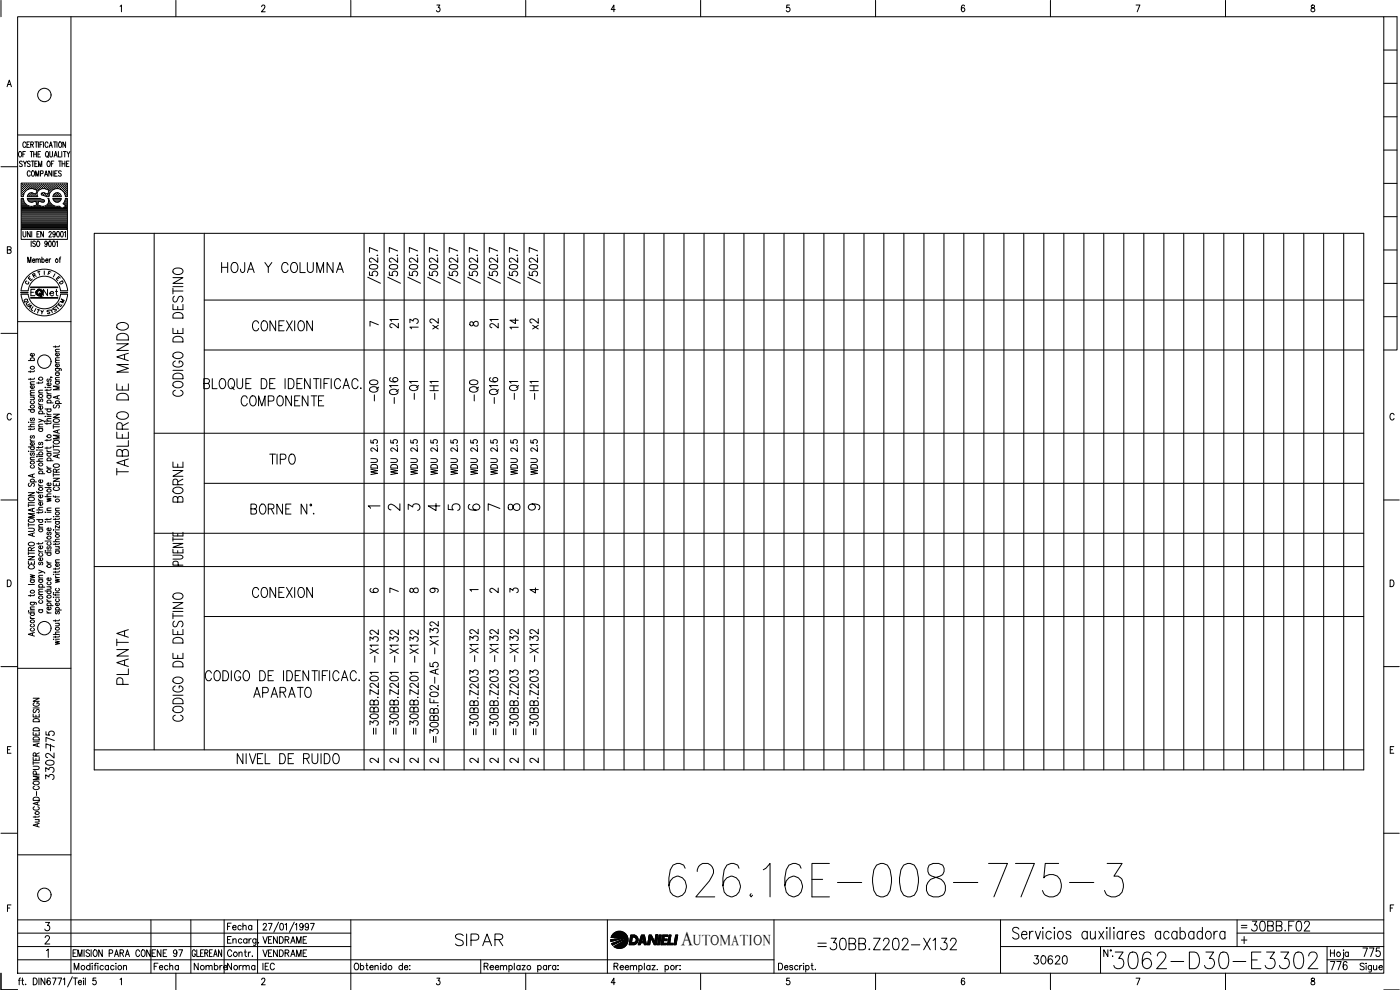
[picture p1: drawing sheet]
<svg xmlns="http://www.w3.org/2000/svg" width="420mm" height="297mm" viewBox="0 0 420 297" stroke-linecap="round" stroke-linejoin="round" font-family="sans-serif">
<defs><g id="words">
<text font-size="15" x="199.7" y="270.2">626.16E-008-775-3</text>
<text font-size="8.8" x="333" y="291.7">3062-D30-E3302</text>
<g font-size="7.1">
<text x="39.5" y="143.6" transform="rotate(-90 39.5 143.6)">TABLERO DE MANDO</text>
<text x="39.5" y="206.7" transform="rotate(-90 39.5 206.7)">PLANTA</text>
<text x="135.5" y="285">SIPAR</text>
<text x="244.1" y="286.1">=30BB.Z202-X132</text>
</g>
<g font-size="6.6">
<text x="74.4" y="100.5">CONEXION</text>
<text x="71.3" y="123.1">COMPONENTE</text>
<text x="74.4" y="180.6">CONEXION</text>
<text x="74.8" y="210.6">APARATO</text>
</g>
<g font-size="6.2">
<text x="65.3" y="82.9">HOJA Y COLUMNA</text>
<text x="55.7" y="120.3" transform="rotate(-90 55.7 120.3)">CODIGO DE DESTINO</text>
<text x="114.7" y="121.4" transform="rotate(-90 114.7 121.4)">-Q0</text>
<text x="120.6" y="122.4" transform="rotate(-90 120.6 122.4)">-Q16</text>
<text x="126.6" y="121" transform="rotate(-90 126.6 121)">-Q1</text>
<text x="144.6" y="121.4" transform="rotate(-90 144.6 121.4)">-Q0</text>
<text x="150.6" y="122.4" transform="rotate(-90 150.6 122.4)">-Q16</text>
<text x="156.6" y="121" transform="rotate(-90 156.6 121)">-Q1</text>
<text x="79.7" y="140.4">TIPO</text>
<text x="55.7" y="152" transform="rotate(-90 55.7 152)">BORNE</text>
<text x="55.7" y="217.7" transform="rotate(-90 55.7 217.7)">CODIGO DE DESTINO</text>
<text x="374.3" y="280.5">30BB.F02</text>
</g>
<text font-size="5.9" x="204.5" y="283.5">A</text>
<g font-size="5.7">
<text x="115.7" y="99.5">21</text>
<text x="126.3" y="99.8" transform="rotate(-90 126.3 99.8)">13</text>
<text x="132.3" y="99.8" transform="rotate(-90 132.3 99.8)">x2</text>
<text x="145.7" y="99.5">21</text>
<text x="156.3" y="99.8" transform="rotate(-90 156.3 99.8)">14</text>
<text x="162.3" y="99.8" transform="rotate(-90 162.3 99.8)">x2</text>
<text x="132.3" y="121" transform="rotate(-90 132.3 121)">-H1</text>
<text x="162.3" y="121" transform="rotate(-90 162.3 121)">-H1</text>
<text x="114.3" y="221.5" transform="rotate(-90 114.3 221.5)">=30BB.Z201 -X132</text>
<text x="120.3" y="221.5" transform="rotate(-90 120.3 221.5)">=30BB.Z201 -X132</text>
<text x="126.3" y="221.5" transform="rotate(-90 126.3 221.5)">=30BB.Z201 -X132</text>
<text x="144.3" y="221.5" transform="rotate(-90 144.3 221.5)">=30BB.Z203 -X132</text>
<text x="150.3" y="221.5" transform="rotate(-90 150.3 221.5)">=30BB.Z203 -X132</text>
<text x="156.3" y="221.5" transform="rotate(-90 156.3 221.5)">=30BB.Z203 -X132</text>
<text x="162.3" y="221.5" transform="rotate(-90 162.3 221.5)">=30BB.Z203 -X132</text>
<text x="17.3" y="225.8" transform="rotate(-90 17.3 225.8)">775</text>
<text x="132.3" y="224" transform="rotate(-90 132.3 224)">=30BB.F02-A5 -X132</text>
<text x="16.9" y="234.9" transform="rotate(-90 16.9 234.9)">3302-</text>
<text x="309" y="290.3">30620</text>
<text x="397.9" y="292.1">776</text>
<text x="407.8" y="288.2">775</text>
</g>
<g font-size="5.3">
<text x="115.4" y="154.5">2</text>
<text x="121.4" y="154.5">3</text>
<text x="127.4" y="154.5">4</text>
<text x="133.3" y="154.5">5</text>
<text x="145.3" y="154.5">7</text>
<text x="151.3" y="154.5">8</text>
</g>
<g font-size="4.9">
<text x="11.6" y="90">Net</text>
<text x="139.3" y="154.2">6</text>
<text x="157.3" y="154.2">9</text>
<text x="157.7" y="179.2">4</text>
<text x="67" y="280.1">Fecha</text>
<text x="45.2" y="292.1">Fecha</text>
<text x="57.1" y="292.1">Nombre</text>
<text x="67" y="292.1">Norma</text>
<text x="77.6" y="292.1">IEC</text>
</g>
<g font-size="4.4">
<text x="109.7" y="99.1">7</text>
<text x="139.7" y="99.1">8</text>
<text x="115.7" y="179.2">7</text>
<text x="121.7" y="179.2">8</text>
<text x="145.7" y="179.2">2</text>
<text x="151.7" y="179.2">3</text>
<text x="109.7" y="230">2</text>
<text x="115.7" y="230">2</text>
<text x="121.7" y="230">2</text>
<text x="127.7" y="230">2</text>
<text x="139.7" y="230">2</text>
<text x="145.7" y="230">2</text>
<text x="151.7" y="230">2</text>
<text x="157.7" y="230">2</text>
<text x="208.1" y="283.5">UTOMATION</text>
</g>
<g font-size="4">
<text x="13.1" y="83.6">F</text>
<text x="6.3" y="86.4">C</text>
<text x="7.4" y="85.4">E</text>
<text x="16.6" y="86.4">D</text>
<text x="6" y="92.1">Q</text>
<text x="6.7" y="92.8">U</text>
<text x="7.1" y="93.8">A</text>
<text x="14.8" y="94.5">S</text>
<text x="16.9" y="92.1">M</text>
<text x="109.7" y="178.9">6</text>
<text x="127.7" y="178.9">9</text>
</g>
<g font-size="3.5">
<text x="109.4" y="153.8">1</text>
<text x="371.5" y="279.8">=</text>
</g>
<text font-size="3.1" x="139.7" y="178.5">1</text>
</g></defs>
<!-- layer: DCA_A3E2|CART -->
<g fill="none" stroke="#000" stroke-width=".3">
<path d="M.3 .1v4.9M5.3 5h410v287h-410zM21.3 5v287M36 1.9l.4-.4v2M52.8 .1v4.9M78.5 2l.4-.5h.3l.3 .4-.2 .7-.9 .9h1.2M105.3 .1v4.9M131.1 1.5h.9l-.5 .8a.61 .61 0 0 1 .5 .9 .61 .61 0 0 1-1 0M157.8 .1v4.9M184.6 2.9h-1.2l.8-1.4v2M210.3 .1v4.9M236.9 1.5h-.8v.9a.62 .62 0 0 1 .9 0 .62 .62 0 0 1-.1 .9 .62 .62 0 0 1-.9-.1"/>
<path d="M262.8 .1v4.9M289.5 1.8l-.4-.3a1.16 1.16 0 0 0 0 2 .59 .59 0 0 0 .5-.8 .59 .59 0 0 0-1-.1l-.1 .3M315.3 .1v4.9M341 1.5h1.1l-.8 2M367.8 .1v4.9M393.6 1.6v.6a.79 .79 0 0 1 .8 .3 .79 .79 0 0 1 0 .9 .59 .59 0 0 1-.9-.2 .59 .59 0 0 1 .5-.8l.4-.2 .1-.4a.56 .56 0 0 0-.9-.2zM415.3 5h4v100h-4M415.3 15h4M2.1 26l.7-2 .6 2M2.4 25.3h.8M415.3 35h4M415.3 25h4"/>
<path d="M.3 50h5M5.3 40.5h16M5.8 45.5h.1a.82 .82 0 0 1 .7 .8 .82 .82 0 0 1-.8 .8l-.3-.6zM6.4 56.8h.1M6.4 56.2h.1M6.4 55.6h.1M6.4 57.5h.1M6.4 58.1h.1M6.4 58.7h.1M6.4 59.7h.5M6.6 57.2h.2M6.6 55.9h.2"/>
<path d="M6.6 58.4h.2M6.7 48.6l-.6-.3-.3 .3 .1 .3a.74 .74 0 0 1 .7 1l-.8-.1M6.7 56.5h-.1M6.7 55.2l-.1 .1M6.7 57.7l-.1 .1M6.7 55.8v.2M6.7 57.1v.1M6.7 58.4v.1M6.9 46.3h.4M6.9 56.8h.2M6.9 56.2h.2M6.9 55.6h.2"/>
<path d="M6.9 57.5h.2M6.9 58.1h.2M7 48.3l.5 .8 .5-.8M7 55.5v.2M7 56.1v.2M7 56.8v.1M7 57.4v.2M7 58v.2M7.2 58.3l-.2 .7h-.7v-4.1h13.9v4.1h-.6l-.1-.7M7.3 57.2h.1M7.3 56.5h.1M7.3 55.9h.1"/>
<path d="M7.3 55.3h.1M7.4 55.2v.1M7.4 55.8v.2M7.4 56.5v.1M7.4 57.1v.1M7.5 49.1v.9M7.6 56.8h.1M7.6 56.2h.1M7.6 55.6h.1M7.6 45.5h-.7v1.6M7.7 55.5v.2M7.7 56.1v.2"/>
<path d="M7.7 56.8v.1M7.7 43a.46 .46 0 0 0-.5-.4 .46 .46 0 0 0-.3 .6v.4a.46 .46 0 0 0 .3 .6 .46 .46 0 0 0 .5-.4M7.9 55.9h.1M8 56.5h-.1M8 55.2l-.1 .1M8 55.8v.2M8.1 43.4h.5M8.2 59.5h3.7M8.2 56.8h.1M8.2 56.2h.2M8.2 55.6h.2M8.2 59.5l.1 .3"/>
<path d="M8.3 59.8l.7 .8M8.3 55.5v.2M8.3 56.1v.2M8.3 56.8h.1M8.3 59.7h3.7M8.4 58.7l-.2 .3M8.6 56.5h.1M8.6 55.9h.1M8.6 55.3h.1M8.6 58.4h.1M8.6 55.2v.1M8.6 55.8v.2"/>
<path d="M8.6 56.5v.1M8.6 58.4v.1M8.8 42.6h-.7v1.6h.7M8.8 56.2h.2M8.8 55.6h.2M8.8 58.7h.2M8.9 58.1h.1M8.9 55.5v.2M8.9 56.1v.2M8.9 58.1v.1M8.9 58.7v.1M9.1 48.6l-.6-.3-.3 .3 .1 .3a.74 .74 0 0 1 .6 1l-.7-.1"/>
<path d="M9.1 51.6a.46 .46 0 0 0-.6-.3 .46 .46 0 0 0-.3 .5v.5a.46 .46 0 0 0 .3 .6 .46 .46 0 0 0 .6-.4M9.1 45.5h.8M9.2 55.9h.1M9.2 58.4h.1M9.2 43.4l.7-.1 .1-.6-.8-.1v1.6M9.3 56.5h-.1M9.3 55.2l-.1 .1M9.3 55.8v.2M9.3 58.4v.1M9.4 48.3h.8M9.4 45.5v1.6M9.5 56.2h.2"/>
<path d="M9.5 55.6h.2M9.5 58.1h.2M9.5 58.7h.2M9.6 55.5v.2M9.6 56.1v.2M9.6 58v.2M9.6 58.7v.1M9.6 43.4l.4 .8M9.7 51.3h.1a.79 .79 0 0 1 .6 .8 .79 .79 0 0 1-.7 .7l-.3-.5zM9.8 57.9h-.8l-.7 .8M9.8 48.3v1.7M9.8 56.5h.1"/>
<path d="M9.8 55.9h.1M9.8 55.3h.1M9.8 58.4h.1M9.9 55.2v.1M9.9 55.8v.2M9.9 56.5v.1M9.9 58.4v.1M10.1 46.3h.8M10.1 45.5v1.6M10.1 56.2h.2M10.1 55.6h.2M10.1 58.7h.2"/>
<path d="M10.2 56.8l.9 .3-.3 1.1-1-.3M10.2 56.7a2.52 2.52 0 0 0-3.1 1.5M10.2 55.5v.2M10.2 56.1v.2M10.2 58.2h.1M10.2 58.7v.1M10.5 42.6h.8M10.5 49.1h.4M10.5 56.5h.1M10.5 55.9h.1M10.5 55.3h.1M10.5 58.4h.1"/>
<path d="M10.5 55.2v.1M10.5 55.8v.2M10.5 56.5v.1M10.5 58.4v.1M10.7 52.9v-1.6l.5 1.6 .4-1.6v1.6M10.8 56.8h.1M10.8 56.2h.1M10.8 55.6h.1M10.8 58.7h.1M10.8 55.5v.2M10.8 56.1v.2M10.8 56.8v.1"/>
<path d="M10.8 58.7v.1M10.9 42.6v1.6M10.9 58.1h.1M10.9 45.5v1.6M11.1 56.5h.1M11.1 55.9h.1M11.1 55.3h.1M11.2 57.2h.1M11.2 55.2v.1M11.2 55.8v.2M11.2 56.5v.1M11.2 48.3h-.7v1.7h.7"/>
<path d="M11.4 46.3h.5M11.4 56.8h.2M11.4 56.2h.2M11.4 55.6h.2M11.5 55.5v.2M11.5 56.1v.2M11.5 56.8v.1M11.5 42.6v1.6M11.6 50v-1.7l.5 1.7 .4-1.7v1.7M11.7 56.5h.2M11.7 55.9h.2M11.7 55.3h.2"/>
<path d="M11.8 55.2v.1M11.8 55.8v.2M11.8 56.5v.1M11.9 59.5l.2 .1M12 43.4h.4M12 56.2h.2M12 55.6h.2M12.1 59.6l1.2 .4v.5l-.3 .1M12.1 55.5v.2M12.1 56.1v.2M12.1 56.8a1.5 1.5 0 0 0-.8 2.2h-3.1M12.1 45.5h-.7v1.6h.7"/>
<path d="M12.1 52.1l.8-.2-.1-.6h-.7v1.6M12.4 55.9h.1M12.4 56.5h.1M12.4 55.2v.1M12.4 55.8v.2M12.5 58.5l1 .3M12.7 56.2h.1M12.7 55.6h.1M12.7 58.1h.1M12.7 42.6h-.7v1.6M12.7 55.5v.2M12.7 56.1v.2"/>
<path d="M12.7 58v.2M13 56.5h.1M13 55.9h.1M13 55.3h.1M13 58.4h.1M13 42.6v1.6M13.1 56.6l1.6 .5-.3 1.1-1-.3M13.1 56.6l-1 .2M13.1 55.2v.1M13.1 55.8v.2M13.1 56.5h.1M13.1 58.4v.1"/>
<path d="M13.3 56.2h.2M13.3 55.6h.2M13.3 58.1h.2M13.4 52.9l.4-1.6 .5 1.6M13.4 55.5v.2M13.4 56.1v.2M13.4 58v.2M13.4 57.9l-.5-.1a.38 .38 0 0 0-.4 .2 .38 .38 0 0 0 0 .4M13.5 52.4h.6M13.6 55.9h.2M13.6 58.4h.2M13.7 56.5h-.1"/>
<path d="M13.7 55.2l-.1 .1M13.7 55.8v.2M13.7 58.4v.1M13.9 45.5h.1a.86 .86 0 0 1 .6 .8 .86 .86 0 0 1-.6 .8 1.12 1.12 0 0 1-.1-1.6zM13.9 56.2h.2M13.9 55.6h.2M13.9 58.7h.2M14 55.5v.2M14 56.1v.2M14 58.7v.1M14.2 46.8l.3 .5M14.3 56.5h.1"/>
<path d="M14.3 55.9h.1M14.3 55.3h.1M14.3 58.4h.1M14.4 48.4l.1-.1a.82 .82 0 0 1 .6 .9 .82 .82 0 0 1-.7 .7l-.3-.5zM14.4 55.2v.1M14.4 55.8v.2M14.4 56.5v.1M14.4 58.4v.1M14.4 59.5h.3l.1 .8M14.4 43a.46 .46 0 0 0-.6-.4 .46 .46 0 0 0-.3 .6v.4a.46 .46 0 0 0 .3 .6 .46 .46 0 0 0 .6-.4M14.4 59.5a1.7 1.7 0 0 1-.3 2 1.7 1.7 0 0 1-2 .3M14.6 58.7h.1"/>
<path d="M14.6 56.8h.1M14.6 56.2h.1M14.6 55.6h.1M14.6 58.1h.1M14.6 55.5v.2M14.6 56.1v.2M14.6 56.8v.1M14.6 58v.2M14.7 57.5h.1M14.8 44.2l.4-1.6 .5 1.6M14.8 58.3l-.1 .7-1.2-.2M14.9 57.2h.1"/>
<path d="M14.9 55.9h.1M14.9 57.8h.1M14.9 45.5l.1 1.4 .3 .2 .4-.2v-1.4M14.9 43.7h.6M15 56.5h-.1M15 55.2l-.1 .1M15 55.8v.2M15 57.1v.1M15 57.7v.1M15.2 56.8h.2M15.2 56.2h.2M15.2 55.6h.2"/>
<path d="M15.3 55.5v.2M15.3 56.1v.2M15.3 56.8v.1M15.4 49.1h.5M15.5 51.3v1.6l-.9-1.6v1.6M15.5 56.5h.2M15.5 55.9h.2M15.5 55.3h.2M15.6 55.2v.1M15.6 55.8v.2M15.6 56.5v.1M15.8 56.8h.2"/>
<path d="M15.8 56.2h.2M15.8 55.6h.2M15.9 59h2.5M15.9 55.5v.2M15.9 56.1v.2M15.9 56.8h.1M16 51.3v1.6M16 59.8l.7 .8M16 58.7l-.1 .3M16 59.8l-.1-.3h2.5l-.1 .3M16 59.7h2.2M16 42.6h.9"/>
<path d="M16.2 48.3h-.8v1.7M16.2 55.9h.1M16.2 47.1l.5-1.6 .5 1.6M16.3 56.5h-.1M16.3 55.2l-.1 .1M16.3 58.4h.1M16.3 55.8v.2M16.3 58.4v.1M16.4 46.6h.6M16.4 52h.5M16.5 42.6v1.6M16.5 56.2h.1"/>
<path d="M16.5 55.6h.1M16.5 58.7h.1M16.6 55.5v.2M16.6 56.1v.2M16.6 58.7v.1M16.6 58.1v.1M16.7 57.9l-.7 .8M16.7 57.9h.8l.8 .8M16.8 56.5h.1M16.8 55.9h.1M16.8 55.3h.1M16.8 58.4h.1"/>
<path d="M16.9 55.2v.1M16.9 55.8v.2M16.9 56.5h.1M16.9 58.4v.1M17.1 42.6v1.6M17.1 56.2h.2M17.1 55.6h.2M17.1 58.1h.2M17.1 58.7h.2M17.2 51.3h-.8v1.6h.8M17.2 55.5v.2M17.2 56.1v.2"/>
<path d="M17.2 58v.2M17.2 58.7v.1M17.4 55.9h.2M17.4 58.4h.2M17.5 45.5v1.6h.7M17.5 56.5h-.1M17.5 55.2l-.1 .1M17.5 55.8v.2M17.5 58.4v.1M17.6 48.3h.8M17.7 56.2h.2M17.7 55.6h.2"/>
<path d="M17.7 58.7h.2M17.8 42.7l.1-.1a.82 .82 0 0 1 .7 .8 .82 .82 0 0 1-.8 .8l-.2-.6zM17.8 55.5v.2M17.8 56.1v.2M17.8 58.7v.1M18 48.3v1.7M18.1 56.5h.1M18.1 55.9h.1M18.1 55.3h.1M18.1 56.8l.8 .6 .6 .8M18.1 56.8a2.51 2.51 0 0 0-3.3 1.4M18.2 55.2v.1"/>
<path d="M18.2 55.8v.2M18.2 56.5v.1M18.3 58.7l.1 .3M18.3 59.8l-.7 .8M18.4 51.5l-.3-.2-.5 .2v.3l.6 .3a.44 .44 0 0 1 .1 .6 .44 .44 0 0 1-.6 .1l-.1-.2M18.4 56.8h.1M18.4 56.2h.1M18.4 55.6h.1M18.5 55.5v.2M18.5 56.1v.2M18.5 56.8v.1M18.5 45.5v1.6"/>
<path d="M18.6 49.1h.9M18.6 48.3v1.7M18.7 55.9h.1M18.8 57.2h.1M18.8 56.5h-.1M18.8 55.2l-.1 .1M18.8 55.8v.2M18.8 57.1h.1M19 45.5h.8M19 56.8h.2M19 56.2h.2M19 55.6h.2"/>
<path d="M19.1 57.4l.1 .1M19.1 55.5v.2M19.1 56.1v.2M19.1 56.8v.1M19.3 57.2h.2M19.3 56.5h.2M19.3 55.9h.2M19.3 55.3h.2M19.3 57.8h.2M19.4 45.5v1.6M19.4 55.2v.1M19.4 55.8v.2"/>
<path d="M19.4 56.5v.1M19.4 57.1v.1M19.4 57.7v.2M19.5 48.3v1.7M19.6 56.8h.2M19.6 56.2h.2M19.6 55.6h.2M19.6 57.5h.2M19.6 58.1h.2M19.7 42.6v1.6l-.8-1.6v1.6M19.7 58.7h.1M19.7 55.5v.2"/>
<path d="M19.7 56.1v.2M19.7 56.8v.1M19.7 57.4v.2M19.7 58v.2M19.7 58.7v.1M19.7 59.7h.4M19.9 49.1h.5M20 57.2h.1M20 56.5h.1M20 55.9h.1M20 55.3h.1M20 57.8h.1"/>
<path d="M20 58.4h.1M20.1 45.5l.4 .8 .5-.8M20.1 55.2v.1M20.1 55.8v.2M20.1 56.5v.1M20.1 57.1v.1M20.1 57.7v.2M20.1 58.4v.1M20.5 46.3v.8M20.7 48.3h-.8v1.7h.8M415.3 55h4M415.3 45h4"/>
<path d="M2.2 75l1-.1 .1-.7-1.1-.2v2l1-.1 .1-.6-.3-.3M6.3 68.8v3h13.9v-3M6.4 64.5h13.7M6.4 64.2h13.7M6.4 63.8h13.7M6.4 63.5h13.7M6.4 63.2h13.7M6.4 62.9h13.7M6.4 62.6h12.1M6.4 62.3h11.8M6.4 61.9h2.3M6.4 61.6h1.6"/>
<path d="M6.4 61.3h1.3M6.4 61h1M6.4 60.6h.8M6.4 60.4h.6M6.4 60h.5M6.4 64.8h13.7M6.4 65.1h13.7M6.4 65.4h13.7M6.4 65.7h13.7M6.4 66.1h13.7M6.4 66.4h13.7M6.4 66.7h13.7"/>
<path d="M6.4 67h13.7M6.4 67.3h13.7M6.4 67.6h13.7M6.4 68h13.7M6.4 68.3h13.7M6.4 68.6h13.7M6.9 69.5v1.1l.4 .5 .4-.2v-1.4M7.1 60.3l.6 .8 .8 .6M7.2 60.3l-.3-.8h-.6v9.3h13.9v-9.3h-.6l-.1 .8M8.3 78.8v-1.7l.5 1.7 .5-1.7v1.7M8.5 60h4.5M8.5 61.7l1 .2 .7-.1"/>
<path d="M8.7 60.4h1.7M9 60.6h.8M9.1 69.5v1.6l-.9-1.6v1.6M9.4 72.3v1.7M9.5 69.5v1.6M9.7 78.1h.8l-.2-.3a.48 .48 0 0 0-.6 .4 .48 .48 0 0 0 .6 .5l.2-.2M9.8 60.6l1-.3 .2 1.2-.8 .3M10.2 61.9h2M10.6 72.5a.42 .42 0 0 0-.6-.2 .42 .42 0 0 0-.1 .7l.5 .2a.43 .43 0 0 1 .1 .7 .43 .43 0 0 1-.7-.2M10.8 78l.3-.3 .3 .1 .1 1M10.8 77.7v1.1M10.8 60.4h.7"/>
<path d="M10.9 60.6h.5M11 61h.4M11 61.6h.3M11.1 61.3h.2M11.1 70.2h.5M11.2 72.4l.1-.1a.86 .86 0 0 1 .7 .9 .86 .86 0 0 1-.7 .8 1.09 1.09 0 0 1-.1-1.6zM11.5 78l.3-.3 .3 .1v1M11.9 69.5h-.8v1.6h.8M12 60.4h1.3M12.6 77.9l.1-.1a.48 .48 0 0 1 .6 .4 .48 .48 0 0 1-.6 .5l-.1-.2M12.6 77.1v1.7M13 60.7l-1.4-.4-.3 1.2 .8 .3"/>
<path d="M13 69.5v1.6l-.8-1.6v1.6M13.6 61.9h2.8M13.7 78.1h.7v-.3a.5 .5 0 0 0-.8 .4 .5 .5 0 0 0 .6 .6l.2-.3M14.1 61.6h1.6M14.2 72.9l-.2 .4a.42 .42 0 0 1-.6-.5 .42 .42 0 0 1 .7-.3l.1 .8-.2 .6-.3 .1-.2-.3M14.4 61.3h1M14.6 61h.5M14.6 60.6h.3M14.7 69.8a.38 .38 0 0 1 .5-.3 .38 .38 0 0 1 .1 .6l-.7 1h.9M14.7 60.4h.1M14.8 72.4l.1-.1a.95 .95 0 0 1 0 1.7l-.3-.7zM14.8 77.7v1.1"/>
<path d="M14.8 60.3l.6 .8 .8 .6M15.2 77.7l-.4 .4M15.9 72.4l.2-.1a.95 .95 0 0 1 0 1.7l-.4-.7zM16.2 60h1.9M16.2 61.7l1.5 .1M16.4 60.4h1.4M16.6 70l-.2 .4a.42 .42 0 0 1-.6-.4 .42 .42 0 0 1 .7-.3l-.1 1.3-.3 .1-.2-.2M16.7 60.6h.9M16.9 72.6l.3-.3v1.7M17.2 69.5h.2a.95 .95 0 0 1 0 1.6l-.4-.7zM17.7 61.9l.9 .6 1.1-.6M17.8 77.7h.4"/>
<path d="M18.2 77.1l-.3 .3v1.4M18.3 69.5h.2a.95 .95 0 0 1 0 1.6l-.3-.7zM18.7 62.6h1.4M19 61.1l.7 .8M19.2 61h.9M19.3 62.3h.8M19.3 61.3h.8M19.3 69.8l.3-.3v1.6M19.4 60.6h.7M19.5 60.3l-.6 .8M19.6 61.6h.5M19.6 60.4h.5"/>
<path d="M19.6 60h.5M19.8 61.9h.3M415.3 75h4M415.3 65h4M5.3 96.5h16M6.3 87.2a7 7 0 0 1 7-6.4 7 7 0 0 1 7 6.4M6.3 88.3a7 7 0 0 0 7 6.5 7 7 0 0 0 7-6.5M8.5 87.2a4.9 4.9 0 0 1 4.8-4.3 4.9 4.9 0 0 1 4.9 4.3M8.5 88.3a4.9 4.9 0 0 0 4.8 4.4 4.9 4.9 0 0 0 4.9-4.4M9.2 86.1h8.2v.2h-8.2M9.2 89.3h8.2v.1h-8.2zM9.3 86.2h8"/>
<path d="M9.3 89.4h8M10.5 86.8h-1.2v1.9M11.3 92.8l.6 .2M12.3 93.1l.3 .6 .4-.5M12.6 93.7l-.1 .5M415.3 95h4M415.3 85h4M.3 100h5M8.5 108.2h1.8M9.1 111.3v.4M9.1 113.5v.5M9.1 119.2h1.2"/>
<path d="M9.1 118.6h1.2M9.1 115.3h1.2M9.4 108.2l-.2-.2a.52 .52 0 0 1 .6-.7 .52 .52 0 0 1 .3 .9M10 119.2l.3 .3-.1 .3-1.1 .1M10.1 115.7a.49 .49 0 0 1 0 .7 .49 .49 0 0 1-.7 0 .49 .49 0 0 1-.1-.6l.4-.1v.8M10.1 106l.1 .2a.55 .55 0 0 1-.5 .7 .55 .55 0 0 1-.5-.7l.5-.2v.9M10.3 117.8l-1.1 .1-.1 .4 .4 .3M10.3 117.1l-1.1 .1-.1 .3 .4 .3M10.3 114.5l-1.1 .1-.1 .4 .4 .3M10.3 113.4l-.1 .3-1.7 .1M10.3 111.2l-.3 .3h-1.5M11.6 114.6v.5"/>
<path d="M11.6 117.9h1.2M11.9 119.7l-.3 .3 .1 .4h.4l.2-.6 .3-.1 .2 .3-.2 .5M12.8 117.1l-1.1 .1-.1 .3 .4 .4M12.8 114.5l-.3 .4h-1.5M13.5 116.2h.2zM14.1 117.6l.5 .6M14.1 116.8v.5M14.1 118.7h1.2M14.1 118.2h1.2M14.1 116.2h1.2M14.4 118.7l-.2 .1a.52 .52 0 0 0 .6 .7 .52 .52 0 0 0 .3-.8M14.4 113.7l-.3 .3 .1 .4h.4l.2-.6 .3-.1 .2 .3-.2 .5"/>
<path d="M15.1 114.9a.5 .5 0 0 1 0 .7 .5 .5 0 0 1-.7 0 .5 .5 0 0 1-.1-.6l.3-.1v.8M15.2 113.1l.5 .2M15.3 116.7l-.3 .4h-1.5M16.6 110.6h1.6l.1 .6M16.6 103.8v.5M16.6 114.5h1.2M16.6 114h1.2M16.6 111.9h1.2M16.6 108.9h1.2M16.6 105.6h1.2M16.9 114.5l-.2 .1a.51 .51 0 0 0 .6 .7 .51 .51 0 0 0 .3-.8M16.9 111.9l-.2 .1a.53 .53 0 0 0 .5 .7 .53 .53 0 0 0 .5-.7l-.1-.1"/>
<path d="M16.9 110.6l-.2 .1a.52 .52 0 0 0 .6 .7 .52 .52 0 0 0 .3-.8M17.2 118.9v.6M17.6 109.2l.1 .2a.52 .52 0 0 1-.5 .7 .52 .52 0 0 1-.4-.8l.3-.1v.9M17.6 106l.1 .1a.52 .52 0 0 1-.5 .7 .52 .52 0 0 1-.4-.8h.3v.8M17.8 118.6l-1.8 .6 1.8 .5M17.8 115.9h-1.8l1.8 .5-1.8 .6h1.8M17.8 113.2l-1.1 .1-.1 .4 .4 .3M17.8 108.1h-1.1l-.1 .4 .4 .4M17.8 107.3l-1.1 .1-.1 .4 .4 .3M17.8 104.8l-1.1 .1-.1 .3 .4 .4M17.8 103.7l-.1 .3h-1.7M3.4 124.5a.63 .63 0 0 0-.8-.5 .63 .63 0 0 0-.4 .8v.5a.63 .63 0 0 0 .4 .7 .63 .63 0 0 0 .8-.5"/>
<path d="M8.5 135.4h.2zM8.5 126.7h.2zM8.5 128h1.8M8.5 134.1h1.8M8.5 122.9h1.8M9.1 131.8l.1 .4 .5 .2M9.1 128.6v.4M9.1 138h1.2M9.1 135.4h1.2M9.1 132.4h1.2M9.1 126.7h1.2M9.4 139.6l-.2 .2a.55 .55 0 0 0 .5 .7 .55 .55 0 0 0 .5-.7l-.1-.2"/>
<path d="M9.4 135.9l-.3 .2 .1 .5h.4l.2-.6 .3-.1 .2 .2-.2 .5M9.4 134.1l-.2 .1a.55 .55 0 0 0 .5 .7 .55 .55 0 0 0 .5-.7l-.1-.1M9.4 130.7l-.3 .3 .1 .4h.4l.2-.6 .3-.1 .2 .3-.2 .5M9.4 125.5l-.3 .2 .1 .4h.4l.2-.6h.3l.2 .2-.2 .5M9.4 122.9l-.2 .1a.55 .55 0 0 0 .5 .7 .55 .55 0 0 0 .5-.7l-.1-.1M9.4 120.3l-.2 .2a.52 .52 0 0 0 .6 .7 .52 .52 0 0 0 .3-.9M10.1 132.8l.1 .1a.56 .56 0 0 1-.5 .7 .56 .56 0 0 1-.5-.7l.5-.1v.8M10.3 137.2h-1.1l-.1 .4 .4 .4M10.3 128.5l-.1 .3h-1.7M10.3 127.3l-1.1 .1-.1 .3 .4 .3M11 137h.2zM11 135h.2z"/>
<path d="M11 138.4h1.8M11 136.5h1.8M11.6 125.8l1.2 .4-1.2 .4M11.6 120.9l.5 .6M11.6 134v.5M11.6 137h1.2M11.6 135h1.2M11.6 128.6h1.2M11.6 128.1h1.2M11.6 124.1h1.8M11.6 121.5h1.2M11.9 136.5a.56 .56 0 0 1 .2-1 .56 .56 0 0 1 .7 .7l-.2 .3"/>
<path d="M11.9 132.7l-.3 .3 .1 .4h.4l.2-.7h.3l.2 .3-.2 .5M11.9 128.6a.51 .51 0 0 0 0 .7 .51 .51 0 0 0 .7 0 .51 .51 0 0 0 0-.7M11.9 124.1a.56 .56 0 0 1 .2-.9 .56 .56 0 0 1 .7 .7l-.2 .2M12.6 121.9a.51 .51 0 0 1 0 .7 .51 .51 0 0 1-.7 .1 .51 .51 0 0 1-.1-.7l.3-.1v.9M12.8 137.7h-1.1l-.1 .4 .4 .3M12.8 133.9l-.1 .3-1.7 .1M12.8 127.3l-1.1 .1-.1 .3 .4 .4M12.8 126.2l.6 .3v.2M13.5 125h.2zM13.5 126.4h1.8M13.5 122.7h1.8M14.1 139.9l.1 .4 .4 .2"/>
<path d="M14.1 135l.1 .4 .4 .1M14.1 123.9l.5 .5M14.1 126.9v.4M14.1 131.9v.4M14.1 134.1v.5M14.1 138.2h1.8M14.1 136h1.2M14.1 135.5h1.2M14.1 125h1.2M14.1 124.4h1.2M14.1 120.9h1.8M14.4 138.2a.56 .56 0 0 1 .2-.9 .56 .56 0 0 1 .7 .7l-.2 .2"/>
<path d="M14.4 136l-.2 .2a.52 .52 0 0 0 .6 .7 .52 .52 0 0 0 .3-.9M14.4 122.7l-.2 .1a.52 .52 0 0 0 .6 .8 .52 .52 0 0 0 .3-.9M14.4 120.9a.56 .56 0 0 1 .2-.9 .56 .56 0 0 1 .7 .6l-.2 .3M15.3 134.1l-.3 .3h-1.5M15.3 131.8l-.3 .3h-1.5M15.3 126.8l-.1 .3h-1.7M15.3 125.6h-1.1l-.1 .4 .4 .4M16 135h1.6l.2 .4-.2 .5h-1.6M16 124.3h1.8l-1.8 1h1.8M16 128h1.8M16 127.6v1M16 133.5v.9"/>
<path d="M16 133.9h1.8M16 127.3h1.8M16.1 139.4a.9 .9 0 0 1 1-.3 .9 .9 0 0 1 .6 .9 .9 .9 0 0 1-1 .3 .9 .9 0 0 1-.6-.9zM16.1 132.4a.9 .9 0 0 1 1-.4 .9 .9 0 0 1 .6 .9 .9 .9 0 0 1-1 .4 .9 .9 0 0 1-.6-.9zM16.1 125.9a.9 .9 0 0 1 1-.3 .9 .9 0 0 1 .6 .9 .9 .9 0 0 1-1 .3 .9 .9 0 0 1-.6-.9zM16.3 121.5l-.3 .3 .3 .6h.3l.4-.7a.48 .48 0 0 1 .7-.2 .48 .48 0 0 1 0 .8l-.1 .1M16.6 121.1h1.8M16.9 121.1l-.2-.2a.53 .53 0 0 1 .5-.7 .53 .53 0 0 1 .5 .7l-.1 .2M17.2 129.1v.7M17.2 136.6v.6M17.8 136.3l-1.8 .6 1.8 .5M17.8 130.6h-1.8l1.8 .5-1.8 .6h1.8"/>
<path d="M17.8 128.9l-1.8 .6 1.8 .5M418.4 124.5a.63 .63 0 0 0-.8-.5 .63 .63 0 0 0-.4 .8v.5a.63 .63 0 0 0 .4 .7 .63 .63 0 0 0 .8-.5M.3 150h5M8.5 158.5h1.3l.5 .4-.1 .3-.4 .3h-1.3M8.5 147.8h1.8l-1.8 .9h1.8M8.5 151.1v.9M8.5 157v.9M8.5 157.5h1.8M8.5 151.6h1.8M8.5 150.8h1.8M8.6 155.9a.9 .9 0 0 1 1-.4 .9 .9 0 0 1 .6 .9 .9 .9 0 0 1-1 .4 .9 .9 0 0 1-.6-.9zM8.6 149.5a.9 .9 0 0 1 1-.4 .9 .9 0 0 1 .6 .9 1.05 1.05 0 0 1-1.7-.4z"/>
<path d="M8.8 145l-.3 .3 .3 .7 .4-.2 .5-.7 .4-.1 .2 .3-.2 .7M9.1 144.6h1.8M9.4 144.6l-.2-.2a.52 .52 0 0 1 .6-.7 .52 .52 0 0 1 .3 .9M9.7 142.4v.7M9.7 152.7v.7M10.3 159.9l-1.8 .5 1.8 .6M10.3 154.1h-1.8l1.8 .6-1.8 .5h1.8M10.3 152.5l-1.8 .5 1.8 .6M10.3 142.2l-1.8 .5 1.8 .6M11 147.5l.1 .3h1.7M11 155.9h1.8M11 153h1.8"/>
<path d="M11.6 149.7l.1 .4 .4 .2M11.6 145.2l.5 .6M11.6 140.2l.5 .6M11.6 147.6v.5M11.6 153.5v.5M11.6 158.7h1.2M11.6 158.2h1.2M11.6 150.3h1.2M11.6 145.8h1.2M11.6 142.1h1.8M11.6 140.8h1.2M11.9 158.7a.56 .56 0 0 0 .2 .9 .56 .56 0 0 0 .7-.6l-.2-.3"/>
<path d="M11.9 155.9a.56 .56 0 0 0 .2 .9 .56 .56 0 0 0 .7-.6l-.2-.3M11.9 142.1a.56 .56 0 0 1 .2-.9 .56 .56 0 0 1 .7 .6l-.2 .3M12.6 150.7a.51 .51 0 0 1 0 .7 .51 .51 0 0 1-.7 .1 .51 .51 0 0 1-.1-.7l.3-.1v.9M12.6 148.5a.51 .51 0 0 1 0 .7 .51 .51 0 0 1-.7 .1 .51 .51 0 0 1-.1-.7l.3-.1v.9M12.6 144a.51 .51 0 0 1 0 .7 .51 .51 0 0 1-.7 .1 .51 .51 0 0 1-.1-.8h.3v.9M12.8 157.4l-1.1 .1-.1 .3 .4 .4M12.8 153.4l-.3 .4h-1.5M12.8 152.2l-1.1 .1-.1 .3 .4 .4M13.5 156.6h.2zM13.5 153.7h.2zM13.5 149h1.8M13.5 146.3h1.8"/>
<path d="M14.1 149.4l1.2 .3-1.2 .3 1.2 .2-1.2 .3M14.1 156.6h1.2M14.1 155.6v.5M14.1 153.7h1.2M14.1 153.2h1.2M14.1 140.5h1.2M14.4 159.7l-.3 .3 .1 .4h.4l.2-.6 .3-.1 .2 .3-.2 .4M15.1 158.4l.1 .1a.54 .54 0 0 1-.5 .8 .54 .54 0 0 1-.5-.8l.4-.1v.8M15.1 144.9a.5 .5 0 0 1 0 .7 .5 .5 0 0 1-.7 0 .5 .5 0 0 1-.1-.6l.3-.1v.8M15.3 155.5l-.1 .3-1.7 .1M15.3 152.4l-1.1 .1-.1 .4 .4 .3M15.3 148.2l-1.1 .1-.1 .3 .4 .4"/>
<path d="M16 148.7l.1 .3 1.7 .1M16 144.9v.8h1.8v-.8M16 143.5h1.8l-1.8 .9h1.8M16 142.4h1.8M16 142v.9M16.1 159h.1M16.1 155.1h.1M16.4 146.2l-.4 .3a.94 .94 0 0 0 .9 .7 .94 .94 0 0 0 .9-.7l-.4-.3M16.6 159.4l.1 .3 .4 .2M16.6 153.2h1.2M16.6 148.8v.5M16.6 155.6v.4"/>
<path d="M16.6 159.9h1.2M16.6 159h1.2M16.6 156.5h1.2M16.6 155h1.2M16.9 156.5l-.2 .2a.51 .51 0 0 0 .6 .6 .51 .51 0 0 0 .3-.8M16.9 141.7l-.1-.8-.6-.1-.2 .9h1.8M16.9 145.2v.5M17.8 157.7v.8l-1.2-.8v.8M17.8 155.5l-.1 .3h-1.7M17.8 152.5h-1.1l-.1 .4 .4 .3M17.8 140.7l-.9 .5M415.3 150h4.6"/>
<path d="M2.2 174a1.01 1.01 0 0 1 1.2 1 1.01 1.01 0 0 1-1.2 1zM8.5 168.4v.9h1.8v-.9M8.5 167h1.8l-1.8 1h1.8M8.5 175.4h1.8M8.5 166h1.8M8.5 165.5v.9M8.6 163a.9 .9 0 0 1 1-.4 .9 .9 0 0 1 .6 .9 .9 .9 0 0 1-1 .4 .9 .9 0 0 1-.6-.9zM8.9 169.7a.54 .54 0 0 0-.4 .6 .54 .54 0 0 0 .7 .4h.5a.54 .54 0 0 0 .6-.4 .54 .54 0 0 0-.4-.6M9.1 172.4l1.2 .3-1.2 .3 1.2 .3-1.2 .2M9.1 178.5v.4M9.1 174h1.2M9.4 174l-.2 .1a.52 .52 0 0 0 .6 .7 .52 .52 0 0 0 .3-.8"/>
<path d="M9.4 165.2l-.1-.8-.6-.1-.2 .9h1.8M9.4 168.7v.6M9.7 160.1v.7M10.3 178.4l-.1 .3h-1.7M10.3 164.2l-.9 .5M11.6 171.1l1.2 .4-1.2 .4M11.6 165l.5 .6M11.6 178.4h1.2M11.6 176.2h1.8M11.6 173.9h1.2M11.6 173.4h1.2M11.6 165.6h1.2"/>
<path d="M11.6 162.8v.6M11.9 176.2a.51 .51 0 0 1 0-.8 .51 .51 0 0 1 .7 0 .51 .51 0 0 1 0 .8M11.9 173.9l-.2 .2a.52 .52 0 0 0 .6 .7 .52 .52 0 0 0 .3-.9M11.9 168.7l-.3 .3 .3 .5 .4-.8h.4l.1 .5-.2 .3M11.9 166.1a.56 .56 0 0 0 .2 .9 .56 .56 0 0 0 .7-.6l-.2-.3M12.6 167.4a.51 .51 0 0 1 0 .7 .51 .51 0 0 1-.7 0 .51 .51 0 0 1-.1-.7h.3v.8M12.6 163.8a.51 .51 0 0 1 0 .7 .51 .51 0 0 1-.7 .1 .51 .51 0 0 1-.1-.7l.3-.1v.9M12.8 177.6h-1.1l-.1 .4 .4 .4M12.8 176.8h-1.1l-.1 .4 .4 .4M12.8 172.6l-1.1 .1-.1 .3 .4 .4M12.8 171.5l.5 .2 .1 .3M12.8 162.8l-.3 .3h-1.5"/>
<path d="M13.5 165.3h.2zM13.5 177.3h1.8M13.5 165.8h1.8M13.5 162.3h1.8M14.1 179.8l.1 .4 .4 .2M14.1 168.4l.5 .5M14.1 176.1h1.2M14.1 168.9h1.2M14.1 165.3h1.2M14.4 177.3l-.2 .1a.52 .52 0 0 0 .6 .8 .52 .52 0 0 0 .3-.9M14.4 174.7a.54 .54 0 0 0 0 .8 .54 .54 0 0 0 .8-.3l.1-.3-.2-.2M14.4 165.8l-.2 .2a.52 .52 0 0 0 .6 .7 .52 .52 0 0 0 .3-.9"/>
<path d="M14.4 164l-.3 .3 .1 .4h.4l.2-.6 .3-.1 .2 .3-.2 .5M14.4 162.8l-.2 .1a.52 .52 0 0 0 .6 .7 .52 .52 0 0 0 .3-.8M15 176.1l.3 .3-.1 .3-1.1 .1M15.1 173.4l.1 .1a.53 .53 0 0 1-.5 .7 .53 .53 0 0 1-.4-.8h.3v.8M16 179.2h.2zM16 178.2l.1 .3h1.7M16 172.3h.2zM16 162.5h1.8M16.1 177.7v.2zM16.6 173.7l1.2 .3-1.2 .3 1.2 .2-1.2 .3M16.6 172.7l.1 .4 .4 .2M16.6 165.3h1.2"/>
<path d="M16.6 163v.5M16.6 170.4v.5M16.6 171.4v.5M16.6 178.3v.4M16.6 179.2h1.2M16.6 177.8h1.2M16.6 173.3h1.2M16.6 172.3h1.2M16.6 168.7h1.2M16.6 164h1.2M16.9 179.7a.55 .55 0 0 0 .2 .9 .55 .55 0 0 0 .7-.7l-.2-.2M16.9 176.5l-.2 .1a.52 .52 0 0 0 .6 .8 .52 .52 0 0 0 .3-.9"/>
<path d="M16.9 165.3l-.2 .1a.53 .53 0 0 0 .5 .7 .53 .53 0 0 0 .5-.7l-.1-.1M17.5 164l.3 .4-.1 .3-1.1 .1M17.6 169.1l.1 .2a.52 .52 0 0 1-.5 .7 .52 .52 0 0 1-.4-.8l.3-.1v.9M17.8 171.3l-.1 .3h-1.7M17.8 170.3l-.3 .4h-1.5M17.8 168h-1.1l-.1 .4 .4 .3M17.8 163l-.3 .3h-1.5M17.8 161.8l-1.1 .1-.1 .3 .4 .3M417.2 174a1.01 1.01 0 0 1 1.2 1 1.01 1.01 0 0 1-1.2 1zM8.5 183.3h.2zM8.5 183.9h1.8M9.1 185l.1 .4 .5 .2"/>
<path d="M9.1 180.7l1.7 .1v.5M9.1 185.6h1.2M9.1 183.3h1.2M9.1 182.8h1.2M9.4 188.5l-.2 .2a.55 .55 0 0 0 .5 .6 .55 .55 0 0 0 .5-.6l-.1-.2M9.4 187.3l-.2 .1a.55 .55 0 0 0 .5 .7 .55 .55 0 0 0 .5-.7l-.1-.1M9.4 183.9l-.2 .1a.55 .55 0 0 0 .5 .7 .55 .55 0 0 0 .5-.7l-.1-.1M9.4 180.7l-.2 .1a.56 .56 0 0 0 .5 .8 .56 .56 0 0 0 .5-.8l-.1-.1M9.7 190v.7M10.3 189.8l-1.8 .5 1.8 .6M10.3 182.1h-1.1l-.1 .4 .4 .3M11.6 183h1.2"/>
<path d="M11.9 183a.56 .56 0 0 0 .2 .9 .56 .56 0 0 0 .7-.7l-.2-.2M11.9 180.2l-.2 .1a.52 .52 0 0 0 .6 .8 .52 .52 0 0 0 .3-.9M14.1 183.3l.1 .4 .4 .2M14.1 183.9h1.2M14.1 181.7h1.8M14.1 180.4h1.2M14.4 181.7l-.2-.1a.52 .52 0 0 1 .6-.7 .52 .52 0 0 1 .3 .8M15.1 182.1l.1 .2a.54 .54 0 0 1-.5 .7 .54 .54 0 0 1-.5-.7l.4-.2v.9M16 191.8h.2zM16 190.4h1.8M16.6 192.3l1.2 .3-1.2 .3 1.2 .2-1.2 .3M16.6 191.8h1.2"/>
<path d="M16.6 186v.5M16.6 190.9v.4M16.6 187h1.2M16.6 183h1.8M16.9 183.5l-.3 .2 .3 .5 .4-.7h.4l.1 .4-.2 .3M16.9 183a.55 .55 0 0 1 .2-.9 .55 .55 0 0 1 .7 .7l-.2 .2M17.5 187l.3 .4-.1 .3-1.1 .1M17.6 180.9a.48 .48 0 0 1 0 .7 .48 .48 0 0 1-.7 0 .48 .48 0 0 1-.1-.6l.3-.1v.8M17.8 190.8l-.1 .3h-1.7M17.8 189.6l-1.1 .1-.1 .3 .4 .4M17.8 185.9l-.1 .3-1.7 .1M.3 200h5"/>
<path d="M5.3 200.5h16M415.3 200h4.6M2.2 224.9h.7M3.3 224h-1.1v2h1.1M417.2 224.9h.7M418.3 224h-1.1v2h1.1M.3 250h5M5.3 256.5h16M415.3 250h4.6M2.2 272.4h.7M3.3 271.5h-1.1v2M5.3 276h410"/>
<path d="M5.3 280h100M45.3 276v16M57.3 276v16M67.3 276v16M77.3 276v16M105.3 276v21M182.3 276v16M184.4 279.9h3M184.6 279.8h2.6M184.9 279.6h2M185.3 279.5h1.2M232.3 276v16"/>
<path d="M300.3 276v16M371.3 280h44M371.3 276v8M417.2 272.4h.7M418.3 271.5h-1.1v2M.3 292v5h5M5.3 284h100M5.3 288h227M5.5 294.1h.6M6.2 293.4l-.4 .4v1.7M6.5 294.1h.6M6.7 293.4v1.7l.5 .4"/>
<path d="M7.7 295.3v.2l.1-.2M10 293.4a1.03 1.03 0 0 1 1.2 1.1 1.03 1.03 0 0 1-1.2 1zM11.7 293.4v2.1M13.5 293.4v2.1l-1.2-2.1v2.1M15.1 293.7l-.3-.3a1.12 1.12 0 0 0-.7 1 1.12 1.12 0 0 0 .6 1.1 .59 .59 0 0 0 .4-.9 .59 .59 0 0 0-.9-.1l-.1 .3M15.7 293.4h1.1l-.8 2.1M17.4 293.4h1.1l-.8 2.1M19 293.8l.4-.4v2.1M21.7 293.1l-1.4 3M22.1 293.4h1.1M22.6 293.4v2.1M23.5 294.7h1l-.2-.5a.61 .61 0 0 0-.8 .6 .61 .61 0 0 0 .8 .5l.2-.1"/>
<path d="M25.1 293.4v.3zM25.1 294.1v1.4M25.6 293.4v2.1M28.8 293.4h-.9v.9a.6 .6 0 0 1 .9 .1 .6 .6 0 0 1-.1 .8 .6 .6 0 0 1-.9-.1M36 293.9l.4-.4v2M52.8 292v5M78.5 293.9l.2-.3 .5-.1 .3 .6-1.1 1.4h1.2M131.1 293.5h.9l-.5 .7a.6 .6 0 0 1 .5 1 .6 .6 0 0 1-1-.1M144.3 288v4M157.8 292v5M183.3 282.1h1.8M183.3 282.4h.3"/>
<path d="M183.3 282.3h.8M183.3 282.2h1.3M183.3 281.9v.6l3.2-.8-.2-.2-3 .4M183.4 281.9h2.2M183.4 281.1h4.9M183.5 281h4.8M183.5 283.1h1.3M183.5 283.1l3.2-1.2 .2 .2-3.1 1.5zM183.6 280.8h4.6M183.6 283.2h.9M183.6 280.7h4.5M183.7 283.4h.6"/>
<path d="M183.7 280.6h4.3M183.8 283.5h.2M183.8 280.4h4.2M183.9 283h1.2M183.9 280.3h3.9M184.1 280.1h3.6M184.2 280h3.3M184.2 284l3-1.7-.2-.2 1.4-.8a2.58 2.58 0 0 1-1.1 2.9 2.58 2.58 0 0 1-3.1-.2zM184.2 282.9h1.2M184.3 284.1h3.2M184.4 281.8h1.7M184.4 283.9h3.2"/>
<path d="M184.5 284.2h2.8M184.6 282.7h1.1M184.6 294.8h-1.2l.8-1.3v2M184.6 283.8h3.1M184.7 284.3h2.3M184.9 283.7h3M185 282.6h.9M185.1 283.5h2.9M185.1 284.5h1.6M185.3 282.4h.9M185.3 283.4h2.8M185.4 281.6h1"/>
<path d="M185.6 283.2h2.6M185.7 282.3h.8M185.8 283.1h2.4M186.1 283h2.2M186.1 282.2h.7M186.2 281.4h.8M186.3 282.9h2M186.4 282.1h.4M186.5 282.7h1.9M186.6 281.7l1.1-.2-1 .4zM186.6 281.8h.4M186.8 282.6h1.6"/>
<path d="M186.8 281.6h.6M187 282.4h1.4M187 282.2h1.5M187.2 282.3h1.3M187.2 282.1h1.3M187.2 281.4h.4M187.3 281.5h.2M187.5 281.9h1M187.7 281.8h.8M188 281.5h.4M188 281.6h.5M188.3 281.4h.1"/>
<path d="M188.3 281.2l-2 .3-.2-.3h-2.7h4.7M188.4 281.2a2.6 2.6 0 0 0-2.5-1.8 2.6 2.6 0 0 0-2.5 1.8M188.8 283.2h2M188.8 283.4h1.8M188.9 283h2.2M188.9 283.1h2.1M188.9 282.7h.6M188.9 282.9h2.4M189 282.6h.6M189 282.4h.6M189 282.3h.6M189 282.2h.6"/>
<path d="M189.1 282.1h.6M189.1 281.9h.6M189.1 281.8h.6M189.1 281.6h.6M189.1 281.5h.6M189.1 281.4h.6M189.2 281.2h.6M189.2 281.1h2M189.2 281h1.9M189.3 280.8h1.7M189.3 280.7h1.5M189.3 280.5a1.67 1.67 0 0 1 2.2 1.1v.8l-.5 .7-.7 .4h-1.5z"/>
<path d="M189.3 280.6h1.2M190.3 281.2h-.5l-.3 1.6h.8M190.3 281.2a.78 .78 0 0 1 .7 .8 .78 .78 0 0 1-.7 .8M190.4 281.2h.9M190.5 282.7h.8M190.6 281.4h.8M190.7 282.6h.7M190.8 281.5h.6M190.8 282.4h.6M190.8 281.6h.7M190.9 282.3h.6M190.9 282.2h.6"/>
<path d="M190.9 282.1h.6M190.9 281.9h.6M190.9 281.8h.6M191.6 283.4h.6M191.6 283.2h.6M191.6 283.1h.7M191.7 283h.6M191.7 282.9h2.2M191.8 282.7h2M191.9 282.6h1.9M191.9 282.4h1.9M191.9 282.3h.6"/>
<path d="M192 282.2h.6M192 282.1h.6M192.1 281.9h.6M192.1 281.8h.6M192.2 281.6h.6M192.2 281.5h.6M192.2 281.4h.7M192.3 281.2h1.2M192.3 281.1h1.2M192.4 281h1.1M192.4 280.8h1.1M192.4 280.7h1"/>
<path d="M192.5 280.6h.9M192.5 280.5h.9l.6 3h-.6l-.1-.6h-.9l-.2 .6h-.7zM192.9 281.2l.3 1.1h-.7zM193 281.4h.6M193 281.6h.6M193 281.5h.6M193 281.8h.7M193.1 282.1h.6M193.1 281.9h.6M193.1 282.2h.7M193.2 282.3h.6M193.3 283h.6"/>
<path d="M193.3 283.1h.6M193.3 283.2h.7M193.4 283.4h.6M194.4 283.4h.6M194.4 283.1h.6M194.4 283.2h.6M194.4 283h.7M194.5 282.7h.6M194.5 282.9h.6M194.5 282.6h.6M194.5 282.4h.7M194.6 282.3h.6"/>
<path d="M194.6 282.2h.6M194.6 282.1h.6M194.6 281.9h.6M194.6 281.8h.6M194.6 281.6h.7M194.7 281.5h.6M194.7 281.4h1.2M194.7 281.2h1.1M194.7 281.1h1M194.8 281h.9M194.8 280.8h.8M194.8 280.7h.7"/>
<path d="M194.9 280.5l-.5 3M194.9 280.6h.6M195.4 281.5h.6M195.5 281.6h.5M195.5 281.8h.6M195.6 281.9h.5M195.7 282.1h.5M195.7 282.2h.6M195.8 282.3h.5M195.9 282.4h.5M195.9 282.6h1.2M196 282.7h1.1"/>
<path d="M196 282.9h1.1M196.1 283h.9M196.2 283.1h.8M196.3 283.2h.7M196.3 283.4h.7M196.5 282.4h.6M196.5 282.3h.6M196.6 282.2h.6M196.6 282.1h.6M196.6 281.9h.6M196.6 281.8h.6M196.6 281.6h.7"/>
<path d="M196.7 281.5h.6M196.7 281.4h.6M196.7 281.2h.6M196.7 281.1h.7M196.8 281h.6M196.8 280.8h.6M196.8 280.7h.6M196.8 280.6h.6M196.8 280.5l-.3 2.1-1-2.1h-.6l-.5 3h.6l.3-2.2 1 2.2h.7l.4-3h-.6h.6M197.4 283.4h.6M197.4 283.1h.6M197.4 283.2h.6"/>
<path d="M197.4 282.9h.7M197.4 283h.6M197.5 282.7h.6M197.5 282.6h.6M197.5 282.4h.6M197.5 282.3h.7M197.6 282.2h.6M197.6 282.1h.6M197.6 281.9h.6M197.6 281.8h.6M197.7 281.6h.6M197.7 281.5h.6"/>
<path d="M197.7 281.4h.6M197.7 281.2h.6M197.7 281.1h.7M197.8 281h.6M197.8 280.8h.6M197.8 280.5h.7l-.5 3h-.6zM197.8 280.7h.6M197.8 280.6h.7M198.4 283.2h1.6M198.4 283.4h1.6M198.4 283h.6M198.4 283.1h1.6"/>
<path d="M198.5 282.9h.5M198.5 282.7h.6M198.5 282.6h.6M198.5 282.4h.6M198.5 282.3h.6M198.6 282.2h1.6M198.6 282.1h1.6M198.6 281.9h1.6M198.6 281.8h1.6M198.7 281.6h.5M198.7 281.5h.5M198.7 281.4h.6"/>
<path d="M198.7 281.2h.6M198.8 281.1h.5M198.8 281h1.6M198.8 280.8h1.6M198.8 280.5h1.6v.5h-1.1l-.1 .8h1v.5h-1.1l-.1 .7h1.1l-.1 .5h-1.6zM198.8 280.7h1.6M198.8 280.6h1.6M200.4 283.2h1.6M200.4 283.4h1.6M200.4 283h.6M200.4 283.1h1.6M200.4 282.7h.6"/>
<path d="M200.4 282.9h.6M200.5 282.6h.5M200.5 282.4h.6M200.5 282.3h.6M200.6 282.2h.5M200.6 282.1h.5M200.6 281.9h.6M200.6 281.8h.6M200.7 281.6h.5M200.7 281.5h.5M200.7 281.4h.6M200.7 281.2h.6"/>
<path d="M200.7 281.1h.6M200.7 281h.6M200.8 280.8h.5M200.8 280.7h.6M200.8 280.5h.6l-.4 2.5h1v.5h-1.7zM200.8 280.6h.6M202.3 283.2h.6M202.3 283.4h.6M202.4 283h.6M202.4 283.1h.5M202.4 282.7h.6M202.4 282.9h.6"/>
<path d="M202.4 282.6h.6M202.4 282.4h.7M202.5 282.3h.6M202.5 282.2h.6M202.5 282.1h.7M202.5 281.9h.7M202.6 281.8h.6M202.6 281.6h.6M202.6 281.5h.6M202.6 281.4h.6M202.6 281.2h.7M202.7 281.1h.6"/>
<path d="M202.7 281h.6M202.7 280.8h.6M202.7 280.7h.7M202.8 280.5h.6l-.5 3h-.6zM202.8 280.6h.6M210.3 292v5M236.9 293.5h-.8v.8a.63 .63 0 0 1 .9 .1 .63 .63 0 0 1-.1 .9 .63 .63 0 0 1-.9-.2M262.8 292v5M289.5 293.8l-.4-.3a1.12 1.12 0 0 0 0 2 .57 .57 0 0 0 .4-.9 .57 .57 0 0 0-.9-.1l-.1 .3M300.3 284h115M315.3 292v5M341 293.5h1.1l-.8 2"/>
<path d="M367.8 292v5M393.6 293.6v.6a.72 .72 0 0 1 .9 .4 .72 .72 0 0 1-.3 .9 .64 .64 0 0 1-.8-.7 .64 .64 0 0 1 .9-.6l.2-.3-.1-.3zM398.3 288h17M415.3 297h4.6"/>
<circle cx="13.3" cy="28.5" r="2.01"/>
<circle cx="17" cy="78.1" r=".49"/>
<circle cx="9.7" cy="110.3" r=".56"/>
<circle cx="12.2" cy="113.6" r=".57"/>
<circle cx="12.2" cy="118.8" r=".57"/>
<circle cx="13.3" cy="108.5" r="2.01"/>
<circle cx="9.7" cy="138.8" r=".56"/>
<circle cx="9.7" cy="122" r=".56"/>
<circle cx="12.2" cy="139.3" r=".57"/>
<circle cx="14.7" cy="130.9" r=".57"/>
<circle cx="12.2" cy="146.7" r=".57"/>
<circle cx="14.7" cy="147.2" r=".57"/>
<circle cx="14.7" cy="141.4" r=".57"/>
<circle cx="17.2" cy="150.2" r=".54"/>
<circle cx="17.2" cy="154.1" r=".55"/>
<circle cx="9.7" cy="177.5" r=".56"/>
<circle cx="12.2" cy="179.3" r=".57"/>
<circle cx="14.7" cy="179" r=".57"/>
<circle cx="14.7" cy="169.8" r=".56"/>
<circle cx="14.7" cy="161.3" r=".56"/>
<circle cx="17.2" cy="160.8" r=".54"/>
<circle cx="9.6" cy="186.4" r=".56"/>
<circle cx="13.3" cy="188.5" r="2.01"/>
<circle cx="17.2" cy="188.6" r=".55"/>
<circle cx="13.3" cy="268.5" r="2.01"/>
</g>
<!-- layer: DCA_A3E2|CART-ES -->
<g fill="none" stroke="#000" stroke-width=".3">
<path d="M22.3 291v-2l.7 2 .7-2v2M27 289.9a.6 .6 0 0 0-.9 0 .6 .6 0 0 0 0 .8 .6 .6 0 0 0 .9 0M27 289v2M27.7 289v.2zM27.7 289.7v1.3M28.3 289.7h.6M29 289l-.4 .1-.1 .3v1.6M29.4 289v.2zM29.4 289.7v1.3M31 289.9a.58 .58 0 0 0-.8 0 .58 .58 0 0 0 0 .8 .58 .58 0 0 0 .8 0M32.6 289.9a.58 .58 0 0 0-.9 0 .58 .58 0 0 0 0 .8 .58 .58 0 0 0 .9 0M32.6 289.7v1.3"/>
<path d="M34.2 289.9a.58 .58 0 0 0-.8 0 .58 .58 0 0 0 0 .8 .58 .58 0 0 0 .8 0M34.7 289.1h.2zM34.8 289.7v1.3M37 290.1l.5-.4 .4 .1 .1 1.2M37 289.7v1.3M68.3 281.9h.7M69.4 281h-1.1v2h1.1M69.6 285.5a.65 .65 0 0 0-.8-.5 .65 .65 0 0 0-.5 .7v.5a.65 .65 0 0 0 .5 .8 .65 .65 0 0 0 .8-.5M69.9 282.1l.5-.4 .4 .1 .1 1.2M69.9 281.7v1.3M71.7 286l.4-.3h.5v1.3M71.7 285.7v1.3"/>
<path d="M72.6 281.9a.58 .58 0 0 0-.9 0 .58 .58 0 0 0 0 .8 .58 .58 0 0 0 .9 0M73.3 285.7h.7M73.6 285v1.6l.4 .4M74.1 281.9a.6 .6 0 0 0-.8 0 .6 .6 0 0 0 0 .8 .6 .6 0 0 0 .8 0M74.1 281.7v1.3M74.5 285.7v1.3M74.7 281.7v1.3M75.2 285.7h-.4l-.3 .5M75.4 281.7l-.4 .1-.3 .4M76.8 281.7v1.7l-.3 .3-.4-.1M76.8 281.9a.58 .58 0 0 0-.8 0 .58 .58 0 0 0 0 .8 .58 .58 0 0 0 .8 0M77.6 282.8v.1"/>
<path d="M106.6 289.1a.99 .99 0 0 1 1.1 .7 .99 .99 0 0 1-.6 1.2 1.06 1.06 0 0 1-.9-.8 1.06 1.06 0 0 1 .4-1.1zM108.2 289.9a.58 .58 0 0 1 .8 0 .58 .58 0 0 1 0 .8 .58 .58 0 0 1-.8 0M108.2 289v2M109.8 289.7h.6M110.1 289v1.6l.1 .3 .3 .1M111 290.2h1l-.1-.4a.58 .58 0 0 0-.8 .1 .58 .58 0 0 0 .1 .9 .58 .58 0 0 0 .8-.1M112.5 290.1l.4-.4 .5 .1 .1 1.2M112.5 289.7v1.3M114.3 289v.2zM114.3 289.7v1.3M115.9 289.9a.58 .58 0 0 0-.9 0 .58 .58 0 0 0 0 .8 .58 .58 0 0 0 .9 0M115.9 289v2"/>
<path d="M120.8 289.9a.6 .6 0 0 0-.9 0 .6 .6 0 0 0 0 .8 .6 .6 0 0 0 .9 0M120.8 289v2M121.4 290.2h1l-.1-.4a.58 .58 0 0 0-.8 .1 .58 .58 0 0 0 .1 .9 .58 .58 0 0 0 .8-.1M122.9 289.8h.2zM123 290.8v.2zM145.3 289.9l1-.1 .1-.6-1.1-.2v2M145.9 289.9l.6 1.1M147.1 290.2h1v-.1a.59 .59 0 0 0-.9-.2 .59 .59 0 0 0 0 .9 .59 .59 0 0 0 .9-.1M148.6 290.2h1v-.4a.58 .58 0 0 0-.8 .1 .58 .58 0 0 0 0 .9 .58 .58 0 0 0 .8-.1M150.2 290.1l.4-.4 .4 .1 .1 1.2M150.2 289.7v1.3M151.1 290.1l.5-.4 .4 .1 .1 1.2"/>
<path d="M152.7 289.9a.58 .58 0 0 1 .9 0 .58 .58 0 0 1 0 .8 .58 .58 0 0 1-.9 0M152.7 289.7v2M154.3 289v2M156.1 289.9a.58 .58 0 0 0-.9 0 .58 .58 0 0 0 0 .8 .58 .58 0 0 0 .9 0M156.1 289.7v1.3M156.7 289.7h.9l-.9 1.3h.9M161.4 289.9a.6 .6 0 0 1 .8 0 .6 .6 0 0 1 0 .8 .6 .6 0 0 1-.8 0M161.4 289.7v2M164 289.9a.58 .58 0 0 0-.8 0 .58 .58 0 0 0 0 .8 .58 .58 0 0 0 .8 0M164 289.7v1.3M164.6 289.7v1.3M165.4 289.7l-.5 .1-.3 .4"/>
<path d="M166.8 289.9a.58 .58 0 0 0-.8 0 .58 .58 0 0 0 0 .8 .58 .58 0 0 0 .8 0M166.8 289.7v1.3M167.4 289.8h.2zM167.5 290.8v.2zM184.3 289.9l1-.1 .1-.6-1.1-.2v2M184.9 289.9l.6 1.1M186.1 290.2h1l-.1-.4a.58 .58 0 0 0-.8 .1 .58 .58 0 0 0 .1 .9 .58 .58 0 0 0 .8-.1M187.6 290.2h1v-.4a.58 .58 0 0 0-.9 .1 .58 .58 0 0 0 .1 .9 .58 .58 0 0 0 .8-.1M189.1 290.1l.5-.4 .4 .1 .1 1.2M189.1 289.7v1.3M190.1 290.1l.4-.4 .5 .1 .1 1.2M191.7 289.9a.58 .58 0 0 1 .9 0 .58 .58 0 0 1 0 .8 .58 .58 0 0 1-.9 0"/>
<path d="M191.7 289.7v2M193.4 289v2M195.1 289.9a.58 .58 0 0 0-.9 0 .58 .58 0 0 0 0 .8 .58 .58 0 0 0 .9 0M195.1 289.7v1.3M195.7 289.7h.9l-.9 1.3h.9M197.2 290.8l.1 .1M199.6 289.9a.6 .6 0 0 1 .9 0 .6 .6 0 0 1 0 .8 .6 .6 0 0 1-.9 0M199.6 289.7v2M202.9 289.7v1.3M203.6 289.7l-.5 .1-.2 .4M204 289.8h.2zM204 290.9h.2z"/>
<path d="M400.5 285v2M403.2 285v.2zM409.4 289.3l-.4-.3-.8 .3 .1 .5 1 .4-.1 .7-.6 .1-.4-.3M410 289.7v1.3M411.6 289.7l-.1 1.8-.2 .2-.5-.1M411.6 289.9a.58 .58 0 0 0-.8 0 .58 .58 0 0 0 0 .8 .58 .58 0 0 0 .8 0M412.2 289.7l.1 1.2 .4 .1 .5-.4M413.2 289.7v1.3M413.9 290.2h1l-.1-.4a.58 .58 0 0 0-.8 .1 .58 .58 0 0 0 .1 .9 .58 .58 0 0 0 .8-.1"/>
<circle cx="24.9" cy="290.3" r=".62"/>
<circle cx="35.9" cy="290.3" r=".62"/>
<circle cx="70.6" cy="286.3" r=".64"/>
<circle cx="117.1" cy="290.3" r=".62"/>
<circle cx="158.7" cy="290.3" r=".62"/>
<circle cx="201.8" cy="290.3" r=".62"/>
</g>
<!-- layer: CART -->
<g fill="none" stroke="#000" stroke-width=".3">
<path d="M9.9 219.7v.9h1.9M9.9 214.2v.9h1.9v-.9M9.9 209.5h1.9l-1.9 .9h1.9M9.9 212.4h1.9M10 218.6a1.01 1.01 0 0 1 1.1-.2 1.01 1.01 0 0 1 .7 .9h-1.9zM10 215.8a1.01 1.01 0 0 1 1.1-.2 1.01 1.01 0 0 1 .7 1h-1.9zM10.2 212.8l-.3 .4 .3 .6 .4-.1 .4-.7 .5-.2 .3 .4-.3 .6M10.4 210.8a.54 .54 0 0 0-.4 .7 .54 .54 0 0 0 .6 .4h.5a.55 .55 0 0 0 .7-.5 .55 .55 0 0 0-.7-.6v.4M10.8 214.6v.5M9.9 229.9h1.4l.5 .4-.3 .5-1.6 .1M9.9 227.2v.9h1.9M9.9 228.9h1.9"/>
<path d="M9.9 228.4v1M9.9 222.6h1.9M10 234.6a.9 .9 0 0 1 1.1-.3 .9 .9 0 0 1 .6 .9 .9 .9 0 0 1-1.1 .4 .9 .9 0 0 1-.6-1zM10 221.3a1.01 1.01 0 0 1 1.1-.2 1.01 1.01 0 0 1 .7 .9h-1.9zM10.2 239.3a.97 .97 0 0 1 1.1-.1 .97 .97 0 0 1 .5 .9h-1.9zM10.4 235.9a.54 .54 0 0 0-.4 .6 .54 .54 0 0 0 .6 .4h.5a.54 .54 0 0 0 .7-.4 .54 .54 0 0 0-.5-.6M10.8 226.9l-.1-.9h-.7l-.1 .9h1.9M10.9 232.3l-.1-.8-.7-.1-.2 .9h1.9M11 237.5v1.2M11.8 232.9h-1.9l1.9 .5-1.9 .6h1.9M11.8 223l-1.9 .5 1.9 .6M10.4 242a.53 .53 0 0 0-.4 .7 .53 .53 0 0 0 .6 .4h.5a.53 .53 0 0 0 .7-.4 .53 .53 0 0 0-.5-.7"/>
<path d="M10.5 245.9h1.3M10.5 244.9v.4M11.2 240.7v.8M11.2 247.3v.6M11.4 245.9l.4 .3-.1 .4-1.2 .1M11.8 247l-1.9 .6 1.9 .5M11.8 244.8l-.4 .3h-1.5M11.8 240.6l-1.9 .5 1.9 .5M13.7 276.8h1.2l-.7 .9a.78 .78 0 0 1 .6 1.2 .78 .78 0 0 1-1.3-.1M79 277.5l.3-.4h.5l.2 .3-.3 .7-.8 .9h1.2M80.6 277.1h1.1l-.8 1.9M83.6 276.7l-1.4 3"/>
<path d="M84.2 277.1h.4a1.22 1.22 0 0 1 0 1.9l-.6-.3-.1-.8zM85.6 277.4l.4-.3v1.9M88.3 276.7l-1.4 3M88.6 277.4l.4-.3v1.9M91 277.7a.54 .54 0 0 1-.8 .4 .54 .54 0 0 1-.2-.8 .54 .54 0 0 1 .9 .1l.1 .3a.95 .95 0 0 1-.7 1.3l-.3-.2M92.6 277.7a.57 .57 0 0 1-.8 .4 .57 .57 0 0 1-.3-.8 .57 .57 0 0 1 .9-.2l.2 .6a.89 .89 0 0 1-.7 1.3l-.3-.2M93.2 277.1h1.1l-.8 1.9M305.8 278.8a.93 .93 0 0 0-1.2-.6 .93 .93 0 0 0-.6 1.2l1.2 .7a.9 .9 0 0 1 .5 1.1 .9 .9 0 0 1-1.1 .6l-.7-.6M309 279.4v2.4M310 279.4l-.6 .2-.4 .8M310.7 279.4l.8 2.4 .8-2.4M313 278.2v.4z"/>
<path d="M313 279.4v2.4M315.5 279.9a.81 .81 0 0 0-.7-.5 .81 .81 0 0 0-.8 .5 1.08 1.08 0 0 0 0 1.3 1.08 1.08 0 0 0 1.3 .4l.2-.4M316.4 278.2v.4zM316.4 279.4v2.4M317.8 279.6a.82 .82 0 0 1 1.2 .3 1.08 1.08 0 0 1 0 1.3 1.08 1.08 0 0 1-1.2 .4 1.52 1.52 0 0 1 0-2zM321.4 279.9a.81 .81 0 0 0-.7-.5 .81 .81 0 0 0-.8 .5 1.43 1.43 0 0 0 1.3 .8l.2 .5a.78 .78 0 0 1-.7 .6 .78 .78 0 0 1-.8-.6M326.3 279.9a.81 .81 0 0 0-.7-.5 .81 .81 0 0 0-.8 .5 1.08 1.08 0 0 0 0 1.3 1.08 1.08 0 0 0 1.3 .4l.2-.4M326.3 279.4v2.4M327.2 279.4l.2 2.2 .6 .2 .7-.7M328.7 279.4v2.4M329.8 279.4l1.5 2.4M331.3 279.4l-1.5 2.4"/>
<path d="M332 278.4l.2-.2 .1 .2-.1 .2zM332.2 279.4v2.4M333.1 278.2v3.6M334.3 278.2v.4zM334.3 279.4v2.4M336.8 279.9a.81 .81 0 0 0-.7-.5 .81 .81 0 0 0-.7 .5 1.08 1.08 0 0 0-.1 1.3 1.08 1.08 0 0 0 1.3 .4l.2-.4M336.8 279.4v2.4M337.8 279.4v2.4M338.8 279.4l-.6 .2-.4 .8M343.4 279.9a.77 .77 0 0 0-.8-.5 .77 .77 0 0 0-.7 .5 1.43 1.43 0 0 0 1.3 .8l.2 .5a.75 .75 0 0 1-.8 .6 .75 .75 0 0 1-.7-.6M348.3 279.9a.81 .81 0 0 0-.7-.5 .81 .81 0 0 0-.8 .5 1.07 1.07 0 0 0 0 1.3 1.07 1.07 0 0 0 1.2 .4l.3-.4M348.3 279.4v2.4"/>
<path d="M350.9 279.9a.81 .81 0 0 0-.8-.5 .81 .81 0 0 0-.7 .5 1.07 1.07 0 0 0-.1 1.3 1.07 1.07 0 0 0 1.3 .4l.3-.4M353.2 279.9a.77 .77 0 0 0-.7-.5 .77 .77 0 0 0-.7 .5 1.19 1.19 0 0 0 .9 1.9l.5-.6M353.2 279.4v2.4M354.2 279.9a.81 .81 0 0 1 .7-.5 .81 .81 0 0 1 .7 .5 1.07 1.07 0 0 1 .1 1.3 1.07 1.07 0 0 1-1.2 .4l-.3-.4M354.2 278.2v3.6M358.3 279.9a.81 .81 0 0 0-.7-.5 .81 .81 0 0 0-.8 .5 1.08 1.08 0 0 0 0 1.3 1.08 1.08 0 0 0 1.3 .4l.2-.4M358.3 279.4v2.4M360.8 279.9a.81 .81 0 0 0-.7-.5 .81 .81 0 0 0-.7 .5 1.07 1.07 0 0 0-.1 1.3 1.07 1.07 0 0 0 1.3 .4l.2-.4M360.8 278.2v3.6M362.2 279.6a1.12 1.12 0 0 1 1.4 .5 1.12 1.12 0 0 1-.5 1.5 .73 .73 0 0 1-1.2-.4 1.58 1.58 0 0 1 .3-1.6zM364.3 279.4v2.4M365.4 279.4l-.7 .2-.4 .8"/>
<path d="M367.6 279.9a.77 .77 0 0 0-.7-.5 .77 .77 0 0 0-.7 .5 1.19 1.19 0 0 0 .9 1.9l.5-.6M367.6 279.4v2.4M13.5 281.3l.3-.4a.71 .71 0 0 1 1 .2 .71 .71 0 0 1-.3 1l-1 1.1h1.4M13.9 285.2l.6-.4v2.5M21.9 285.9h.7M22.9 285h-1v2h1M23.4 287v-2l.6 2 .6-2v2M25.2 285v2M26.9 285.3l-.1-.2a.55 .55 0 0 0-.6-.1 .55 .55 0 0 0-.4 .5l.8 .5a.53 .53 0 0 1 .2 .8 .53 .53 0 0 1-.8 .1l-.2-.2M27.3 285v2M28.1 285.3l.3-.3a1.05 1.05 0 0 1 .8 1 1.05 1.05 0 0 1-.8 1l-.5-.8zM30.7 285v2l-1.1-2v2"/>
<path d="M32.8 286l.9-.1v-.7l-.9-.2v2M34.4 287l.6-2 .6 2M34.6 286.3h.7M36 285.9h1v-.7l-1-.2v2M36.6 285.9l.5 1.1M37.6 287l.6-2 .7 2M37.8 286.3h.8M41.9 285.5a.59 .59 0 0 0-.7-.5 .59 .59 0 0 0-.4 .7v.5a.59 .59 0 0 0 .4 .8 .59 .59 0 0 0 .7-.5M42.7 285.1l.1-.1a1.05 1.05 0 0 1 .8 1 1.05 1.05 0 0 1-.8 1 1.38 1.38 0 0 1-.1-1.9zM45.1 285v2l-1.1-2v2M45.6 285.9h.7M46.7 285h-1.1v2"/>
<path d="M48.3 285v2l-1.1-2v2M49 285.9h.6M50 285h-1v2M53.1 285.7l-.1 .2a.55 .55 0 0 1-.8 .1 .55 .55 0 0 1 0-.8 .55 .55 0 0 1 .8 .1l.1 .4a.97 .97 0 0 1-.6 1.3l-.4-.3M53.7 285h1.1l-.8 2M58.6 285.5a.52 .52 0 0 0-.6-.5 .52 .52 0 0 0-.3 .7v.5a.54 .54 0 0 0 .4 .8 .54 .54 0 0 0 .5-.8h-.3M59.1 285v2h.8M60.2 285.9h.5M61 285h-.8v2M61.5 285.9l.8-.2 .1-.3-.3-.4h-.6v2M61.9 285.9l.5 1.1M62.9 285.9h.5"/>
<path d="M63.7 285h-.8v2M64.1 287l.5-2 .6 2M64.3 286.3h.7M66.5 285v2l-.9-2v2M78.9 281l.7 2 .6-2M78.9 285l.7 2 .6-2M80.6 282h.6M80.6 285.9h.6M81.6 281h-1v2h1M81.6 285h-1v2M83.2 281v2l-1.1-2v2M83.2 285v2l-1.1-2v2"/>
<path d="M83.9 281a1.01 1.01 0 0 1 1.1 1 1.01 1.01 0 0 1-1.1 1zM83.9 285a1.01 1.01 0 0 1 1.1 1 1.01 1.01 0 0 1-1.1 1zM85.6 282l.9-.1 .1-.7-1-.2v2M85.6 285.9h.9l.1-.7-1-.2v2M86.1 282l.6 1M86.1 285.9l.6 1.1M87.2 283l.7-2 .7 2M87.2 287l.7-2 .7 2M87.5 282.3h.8M87.5 286.3h.8M89 283v-2l.7 2 .6-2v2M89 287v-2l.7 2 .6-2v2"/>
<path d="M91 282h.6M91 285.9h.6M92 281h-1v2h1M92 285h-1v2h1M233.6 289a1.02 1.02 0 0 1 1.3 1 1.02 1.02 0 0 1-1.3 1zM235.5 290.2h1l-.1-.4a.58 .58 0 0 0-.8 .1 .58 .58 0 0 0 .1 .9 .58 .58 0 0 0 .8-.1M237.9 289.9l-.3-.2-.6 .2 .8 .5v.5l-.5 .1-.3-.3M239.5 289.9a.58 .58 0 0 0-.9 0 .58 .58 0 0 0 0 .8 .58 .58 0 0 0 .9 0M240 289.7v1.3M240.7 289.7l-.5 .1-.2 .4M241.1 289.1h.2zM241.2 289.7v1.3"/>
<path d="M241.8 289.9a.58 .58 0 0 1 .8 0 .58 .58 0 0 1 0 .8 .58 .58 0 0 1-.8 0M241.8 289.7v2M243.4 289.7h.6M243.7 289v1.6l.1 .3 .3 .1M244.7 290.8l.1 .1M306.6 280.4h1.6a.78 .78 0 0 0-.5-1 .78 .78 0 0 0-1 .5 1.07 1.07 0 0 0 0 1.3 1.07 1.07 0 0 0 1.2 .4l.3-.4M339.5 280.4h1.6a.78 .78 0 0 0-.5-1 .78 .78 0 0 0-1 .5 1.07 1.07 0 0 0 0 1.3 1.07 1.07 0 0 0 1.2 .4l.3-.4M373.4 281v2.1"/>
<circle cx="11.1" cy="244" r=".56"/>
</g>
<!-- layer: CA_XR700|CART -->
<g fill="none" stroke="#000" stroke-width=".3">
<path d="M28.3 70h381v161h-381zM46.3 70v155M61.3 70v155M109.3 70v161M115.3 70v161M121.3 70v161M127.3 70v161M133.3 70v161M139.3 70v161M145.3 70v161M151.3 70v161M157.3 70v161"/>
<path d="M163.3 70v161M169.3 70v161M175.3 70v161M181.3 70v161M187.3 70v161M193.3 70v161M199.3 70v161M205.3 70v161M211.3 70v161M217.3 70v161M223.3 70v161M229.3 70v161"/>
<path d="M235.3 70v161M241.3 70v161M247.3 70v161M253.3 70v161M259.3 70v161M265.3 70v161M271.3 70v161M277.3 70v161M283.3 70v161M289.3 70v161M295.3 70v161M301.3 70v161"/>
<path d="M307.3 70v161M313.3 70v161M319.3 70v161M325.3 70v161M331.3 70v161M337.3 70v161M343.3 70v161M349.3 70v161M355.3 70v161M361.3 70v161M367.3 70v161M373.3 70v161"/>
<path d="M379.3 70v161M385.3 70v161M391.3 70v161M397.3 70v161M403.3 70v161M61.3 90h348M61.3 105h348M46.3 130h363M61.3 145h348M28.3 170h381M46.3 160h363M61.3 185h348"/>
<path d="M28.3 225h381M.3 292v5h5"/>
</g>
<!-- layer: CA_XR700|CART-ES -->
<g fill="none" stroke="#000" stroke-width=".3">
<path d="M61.2 115l1.4-.1 .3-.4-.2-.6-.4-.3h-1.1v3h1.1a.8 .8 0 0 0 .6-.8 .8 .8 0 0 0-.6-.8M63.7 113.6v3h1.5M66.3 113.8a1 1 0 0 1 1.4 1v.7a.99 .99 0 0 1-.9 1.1 .99 .99 0 0 1-1-1.1v-.7zM68.9 113.8l.3-.2a1.43 1.43 0 0 1 1.1 2.3 .88 .88 0 0 1-1.4 .6l-.4-1v-.7zM71.1 113.6v2.2a.85 .85 0 0 0 .9 .8 .85 .85 0 0 0 .8-.8v-2.2M73.8 115h1M75.4 113.6h-1.6v3M78.4 113.6a1.63 1.63 0 0 1 1.7 1 1.63 1.63 0 0 1-.5 1.9l-1.2 .1zM80.9 115h1M82.5 113.6h-1.6v3M85.6 113.6v3M86.5 113.6a1.61 1.61 0 0 1 1.8 1 1.61 1.61 0 0 1-.5 1.9l-1.3 .1z"/>
<path d="M89.1 115h.9M90.7 113.6h-1.6v3M93.1 113.6v3l-1.7-3v3M94.1 113.6h1.7M94.9 113.6v3M96.3 113.6v3M97.2 115h1M98.8 113.6h-1.6v3M99.4 113.6v3M102.2 114.3a.84 .84 0 0 0-1.3-.5 1.89 1.89 0 0 0 .2 2.8l.8-.1 .3-.6M103 116.6l.9-3 1 3M103.3 115.6h1.2"/>
<path d="M107.4 114.3a.93 .93 0 0 0-1.1-.7 .93 .93 0 0 0-.7 1.2 1.3 1.3 0 0 0 1.2 1.8l.6-.7M51.9 159.7v1.1h3v-1.1M75.3 152.7l1.5-.1 .2-.5-.1-.6-.5-.3h-1.1v3h1.1a.8 .8 0 0 0 .6-.7 .8 .8 0 0 0-.6-.8M78.4 151.4l.2-.2a1.46 1.46 0 0 1 1.1 2.3 .93 .93 0 0 1-1.2 .7 .93 .93 0 0 1-.6-1.1l.1-1.1zM80.5 152.7l1.5-.1 .2-.5-.1-.6-.5-.3h-1.1v3M81.4 152.7l.8 1.5M84.8 151.2v3l-1.7-3v3M85.8 152.7h.9M87.3 151.2h-1.5v3h1.5M92.1 151.2v3l-1.7-3v3M93.1 151.3h.3v.4h-.3zM94.1 154l-.1 .1h.2"/>
<path d="M51.9 166.6h2.2l.8 .5-.4 .6-2.6 .1M51.9 164.8v1.1h3v-1.1M51.9 163.1h3l-3 1.1h3M51.9 161.8h3M51.9 161.1v1.3M53.3 160.1v.7M53.3 165.2v.7M53.5 169.6l-.2-1-.4-.2-.9 .2-.1 1h3M63.5 202a.84 .84 0 0 0-1.4-.6 1.89 1.89 0 0 0 .3 2.8l.7-.1 .4-.6M64.7 201.4l.2-.2a1.61 1.61 0 0 1 1.3 1.2 1.61 1.61 0 0 1-.5 1.7 .97 .97 0 0 1-1.1 0 .97 .97 0 0 1-.4-1 1.73 1.73 0 0 1 .5-1.7zM66.9 201.2a1.61 1.61 0 0 1 1.7 1 1.61 1.61 0 0 1-.5 1.9l-1.2 .1zM69.4 201.2v3"/>
<path d="M72.2 202a.93 .93 0 0 0-1.1-.8 .93 .93 0 0 0-.7 1.2v.7a.94 .94 0 0 0 .9 1.2 .94 .94 0 0 0 .9-1.2h-.6M73.4 201.4l.3-.2a1.46 1.46 0 0 1 1.1 2.3 .86 .86 0 0 1-1.4 .6l-.5-1 .2-1.1zM77.9 201.2a1.61 1.61 0 0 1 1.7 1 1.61 1.61 0 0 1-.5 1.9l-1.2 .1zM80.5 202.7h.9M82 201.2h-1.5v3M85.1 201.2v3M86.1 201.2a1.63 1.63 0 0 1 1.7 1 1.63 1.63 0 0 1-.5 1.9l-1.2 .1zM88.6 202.7h1M90.2 201.2h-1.6v3M92.6 201.2v3l-1.7-3v3M93.6 201.2h1.7M94.4 201.2v3"/>
<path d="M95.8 201.2v3M96.7 202.7h1M98.3 201.2h-1.6v3M98.9 201.2v3M101.7 202a.93 .93 0 0 0-1.1-.8 .93 .93 0 0 0-.7 1.2v.7a.93 .93 0 0 0 .7 1.1 .93 .93 0 0 0 1.1-.7M102.4 204.2l1-3 1 3M102.8 203.3h1.2M106.9 202a.84 .84 0 0 0-1.3-.6 1.89 1.89 0 0 0 .2 2.8l.8-.1 .3-.6M107.8 203.9l-.1 .2h.2M72.9 226.1v3l-1.7-3v3M73.9 226.1v3M74.8 226.1l1 3 1-3"/>
<path d="M77.3 227.6h.9M78.9 226.1h-1.6v3h1.6M79.6 226.1v3h1.4M83.9 226.1h.9a1.72 1.72 0 0 1 0 3h-.9zM86.5 227.6h1M88.1 226.1h-1.6v3h1.6M91.1 227.6l1.5-.2 .2-.4-.2-.7-1.5-.2v3M91.9 227.6l.9 1.5M93.6 226.1v2.2a.87 .87 0 0 0 .9 .8 .87 .87 0 0 0 .9-.8v-2.2M96.4 226.1v3M97.3 226.1a1.61 1.61 0 0 1 1.7 1 1.61 1.61 0 0 1-.5 1.9l-1.2 .1zM100.3 226.3a1 1 0 0 1 1.1 0 1 1 0 0 1 .4 1v.7a.99 .99 0 0 1-1 1.2 .99 .99 0 0 1-.9-1.2v-.7z"/>
</g>
<!-- layer: 0 -->
<g fill="none" stroke="#000" stroke-width=".3">
<path d="M111 79.7l.9-.3a1.08 1.08 0 0 1 1.5 .8 1.6 1.6 0 0 1-2.5 0zM113.2 76.5v.2l-.1-.1M113.4 77.3v1.4l-1.3-1a.68 .68 0 0 0-1.1-.2 .68 .68 0 0 0 .3 1.1h.2M113.4 75.3l-2.5-1v1.4M117 79.7l.9-.3a1.13 1.13 0 0 1 1.4 .6v.2a1.39 1.39 0 0 1-2 .5l-.5-.5zM119.3 76.5v.2l-.2-.1M119.3 77.3v1.4l-1.1-1a.68 .68 0 0 0-1.2-.2 .68 .68 0 0 0 .3 1.1h.1M119.3 75.3l-2.5-1v1.4M123 79.7l.9-.3a1.15 1.15 0 0 1 1.4 .6v.2a1.59 1.59 0 0 1-2.4 0zM125.2 76.5v.2l-.1-.1M125.3 77.3v1.4l-1.1-1a.68 .68 0 0 0-1.2-.2 .68 .68 0 0 0 .3 1.1h.1M125.3 75.3l-2.4-1v1.4"/>
<path d="M129 79.7l.9-.3a1.15 1.15 0 0 1 1.5 .6v.2a1.6 1.6 0 0 1-2.5 0zM131.2 76.5v.2l-.1-.1M131.4 77.3v1.4l-1.2-1-.9-.3-.4 .4v.4l.2 .4h.4M131.4 75.3l-2.5-1v1.4M135 79.7l.9-.3a1.08 1.08 0 0 1 1.5 .8 1.64 1.64 0 0 1-2.6 0zM137.2 76.5v.2l-.1-.1M137.4 77.3v1.4l-1.3-1a.68 .68 0 0 0-1.1-.2 .68 .68 0 0 0 .3 1.1h.2M137.4 75.3l-2.6-1v1.4M141 79.7l.9-.3a1.15 1.15 0 0 1 1.4 .6v.2a1.59 1.59 0 0 1-2.5 0zM143.2 76.5l.1 .1h-.2M143.3 77.3v1.4l-1.1-1a.68 .68 0 0 0-1.2-.2 .68 .68 0 0 0 .3 1.1h.1M143.3 75.3l-2.5-1v1.4"/>
<path d="M147 79.7l.9-.3a1.15 1.15 0 0 1 1.5 .6v.2a1.59 1.59 0 0 1-2.5 0zM149.2 76.5v.2l-.1-.1M149.4 77.3v1.4l-1.2-1-.9-.3-.4 .4v.4l.5 .4M149.4 75.3l-2.5-1v1.4M153 79.7l.9-.3a1.08 1.08 0 0 1 1.5 .8 1.6 1.6 0 0 1-2.5 0zM155.2 76.5v.2l-.1-.1M155.4 77.3v1.4l-1.2-1-.9-.3-.3 .2-.1 .6 .2 .4h.4M155.4 75.3l-2.5-1v1.4M159 79.7l.9-.3a1.13 1.13 0 0 1 1.4 .6v.2a1.39 1.39 0 0 1-2 .5l-.5-.5zM161.2 76.5v.2l-.1-.1M161.3 77.3v1.4l-1.2-1a.68 .68 0 0 0-1.1-.2 .68 .68 0 0 0 .3 1.1h.1M161.3 75.3l-2.5-1v1.4"/>
<path d="M110.4 83.2l3.8 1.8M110.9 81.6v1l1 .1a.79 .79 0 0 1 0-1.2 .79 .79 0 0 1 1.2 .1 .79 .79 0 0 1-.2 1.2M116.4 83.2l3.8 1.8M116.8 81.6v1l1.1 .1a.78 .78 0 0 1 0-1.2 .78 .78 0 0 1 1.2 .1 .78 .78 0 0 1-.2 1.2M122.4 83.2l3.8 1.8M122.9 81.6v1l1 .1a.79 .79 0 0 1 0-1.2 .79 .79 0 0 1 1.2 .1 .79 .79 0 0 1-.2 1.2M128.4 83.2l3.8 1.8M128.9 81.6v1l1 .1a.79 .79 0 0 1 0-1.2 .79 .79 0 0 1 1.2 .1 .79 .79 0 0 1-.2 1.2M134.4 83.2l3.8 1.8M134.8 81.6v1l1.1 .1a.79 .79 0 0 1 0-1.2 .79 .79 0 0 1 1.2 .1 .79 .79 0 0 1-.2 1.2M140.4 83.2l3.8 1.8M140.8 81.6v1l1.1 .1a.79 .79 0 0 1 0-1.2 .79 .79 0 0 1 1.2 .1 .79 .79 0 0 1-.2 1.2"/>
<path d="M146.4 83.2l3.8 1.8M146.9 81.6v1l1 .1a.79 .79 0 0 1 0-1.2 .79 .79 0 0 1 1.2 .1 .79 .79 0 0 1-.2 1.2M152.4 83.2l3.8 1.8M152.9 81.6v1l1 .1a.79 .79 0 0 1 0-1.2 .79 .79 0 0 1 1.2 .1 .79 .79 0 0 1-.2 1.2M158.4 83.2l3.8 1.8M158.8 81.6v1l1.1 .1a.79 .79 0 0 1 0-1.2 .79 .79 0 0 1 1.2 .1 .79 .79 0 0 1-.2 1.2M111.3 137.6h1.4l.6 .5-.3 .6-1.7 .1M111.3 132v.9l.8 .1a.61 .61 0 0 1 0-.9 .61 .61 0 0 1 .9 0 .61 .61 0 0 1-.1 .9M111.4 139.6a1.25 1.25 0 0 1 1.9 .3v.5h-2zM113.2 133.7l-.1 .1M113.3 134.3v1.2l-1-.9a.54 .54 0 0 0-.8-.2 .54 .54 0 0 0 0 .9l.3 .1M117.3 137.6h1.4l.6 .5-.3 .6-1.7 .1"/>
<path d="M117.3 132v.9l.9 .1a.61 .61 0 0 1-.1-.9 .61 .61 0 0 1 .9 0 .61 .61 0 0 1-.1 .9M117.4 139.6a1.1 1.1 0 0 1 1.2-.2 1.1 1.1 0 0 1 .7 1h-2zM119.2 133.7l.1 .1h-.2M119.3 134.3v1.2l-1.3-1a.49 .49 0 0 0-.7 .2 .49 .49 0 0 0 .3 .7h.2M123.3 137.6h1.4l.6 .5-.3 .6-1.7 .1M123.3 132v.9l.8 .1a.62 .62 0 0 1 0-1 .62 .62 0 0 1 .9 .1 .62 .62 0 0 1-.1 .9M123.4 139.6a1.25 1.25 0 0 1 1.9 .3v.5h-2zM125.2 133.7l-.1 .1M125.3 134.3v1.2l-1.4-1.1-.6 .3 .1 .5 .3 .2M129.3 137.6h1.4l.6 .5-.1 .4-.5 .3h-1.4M129.3 132v.9l.8 .1a.62 .62 0 0 1 0-1 .62 .62 0 0 1 .9 .1 .62 .62 0 0 1-.1 .9M129.4 139.6a1.25 1.25 0 0 1 1.9 .3v.5h-2z"/>
<path d="M131.2 133.7l-.1 .1M131.3 134.3v1.2l-1-.9-.6-.2-.3 .2-.1 .4 .5 .4M135.3 137.6h1.4l.6 .5-.3 .6-1.7 .1M135.3 132v.9l.8 .1a.61 .61 0 0 1 0-.9 .61 .61 0 0 1 .9 0 .61 .61 0 0 1-.1 .9M135.4 139.6a1.25 1.25 0 0 1 1.9 .3v.5h-2zM137.2 133.7l-.1 .1M137.3 134.3v1.2l-1-.9a.54 .54 0 0 0-.8-.2 .54 .54 0 0 0 0 .9l.3 .1M141.3 137.6h1.4l.6 .5-.3 .6-1.7 .1M141.3 132v.9l.9 .1a.61 .61 0 0 1-.1-.9 .61 .61 0 0 1 .9 0 .61 .61 0 0 1-.1 .9M141.4 139.6a1.1 1.1 0 0 1 1.2-.2 1.1 1.1 0 0 1 .7 1h-2zM143.2 133.7l.1 .1h-.2M143.3 134.3v1.2l-1.3-1a.49 .49 0 0 0-.7 .2 .49 .49 0 0 0 .3 .7h.2"/>
<path d="M147.3 137.6h1.4l.6 .5-.3 .6-1.7 .1M147.3 132v.9l.8 .1a.62 .62 0 0 1 0-1 .62 .62 0 0 1 .9 .1 .62 .62 0 0 1-.1 .9M147.4 139.6a1.25 1.25 0 0 1 1.9 .3v.5h-2zM149.2 133.7l-.1 .1M149.3 134.3v1.2l-1.4-1.1-.6 .3 .1 .5 .3 .2M153.3 137.6h1.4l.6 .5-.1 .4-.5 .3h-1.4M153.3 132v.9l.8 .1a.62 .62 0 0 1 0-1 .62 .62 0 0 1 .9 .1 .62 .62 0 0 1-.1 .9M153.4 139.6a1.25 1.25 0 0 1 1.9 .3v.5h-2zM155.2 133.7l-.1 .1M155.3 134.3v1.2l-1-.9-.6-.2-.3 .2-.1 .4 .5 .4M159.3 137.6h1.4l.6 .5-.3 .6-1.7 .1M159.3 132v.9l.8 .1a.61 .61 0 0 1 0-.9 .61 .61 0 0 1 .9 0 .61 .61 0 0 1-.1 .9"/>
<path d="M159.4 139.6a1.1 1.1 0 0 1 1.2-.2 1.1 1.1 0 0 1 .7 1h-2zM161.2 133.7l.1 .1h-.2M161.3 134.3v1.2l-1-.9-.7-.2-.3 .6 .5 .4M111.3 140.8l2 .4-2 .4 2 .4-2 .4M117.3 140.8l2 .4-2 .4 2 .4-2 .4M123.3 140.8l2 .4-2 .4 2 .4-2 .4M129.3 140.8l2 .4-2 .4 2 .4-2 .4M135.3 140.8l2 .4-2 .4 2 .4-2 .4M141.3 140.8l2 .4-2 .4 2 .4-2 .4M147.3 140.8l2 .4-2 .4 2 .4-2 .4M153.3 140.8l2 .4-2 .4 2 .4-2 .4M159.3 140.8l2 .4-2 .4 2 .4-2 .4"/>
</g>
<use href="#words"/>
</svg>
